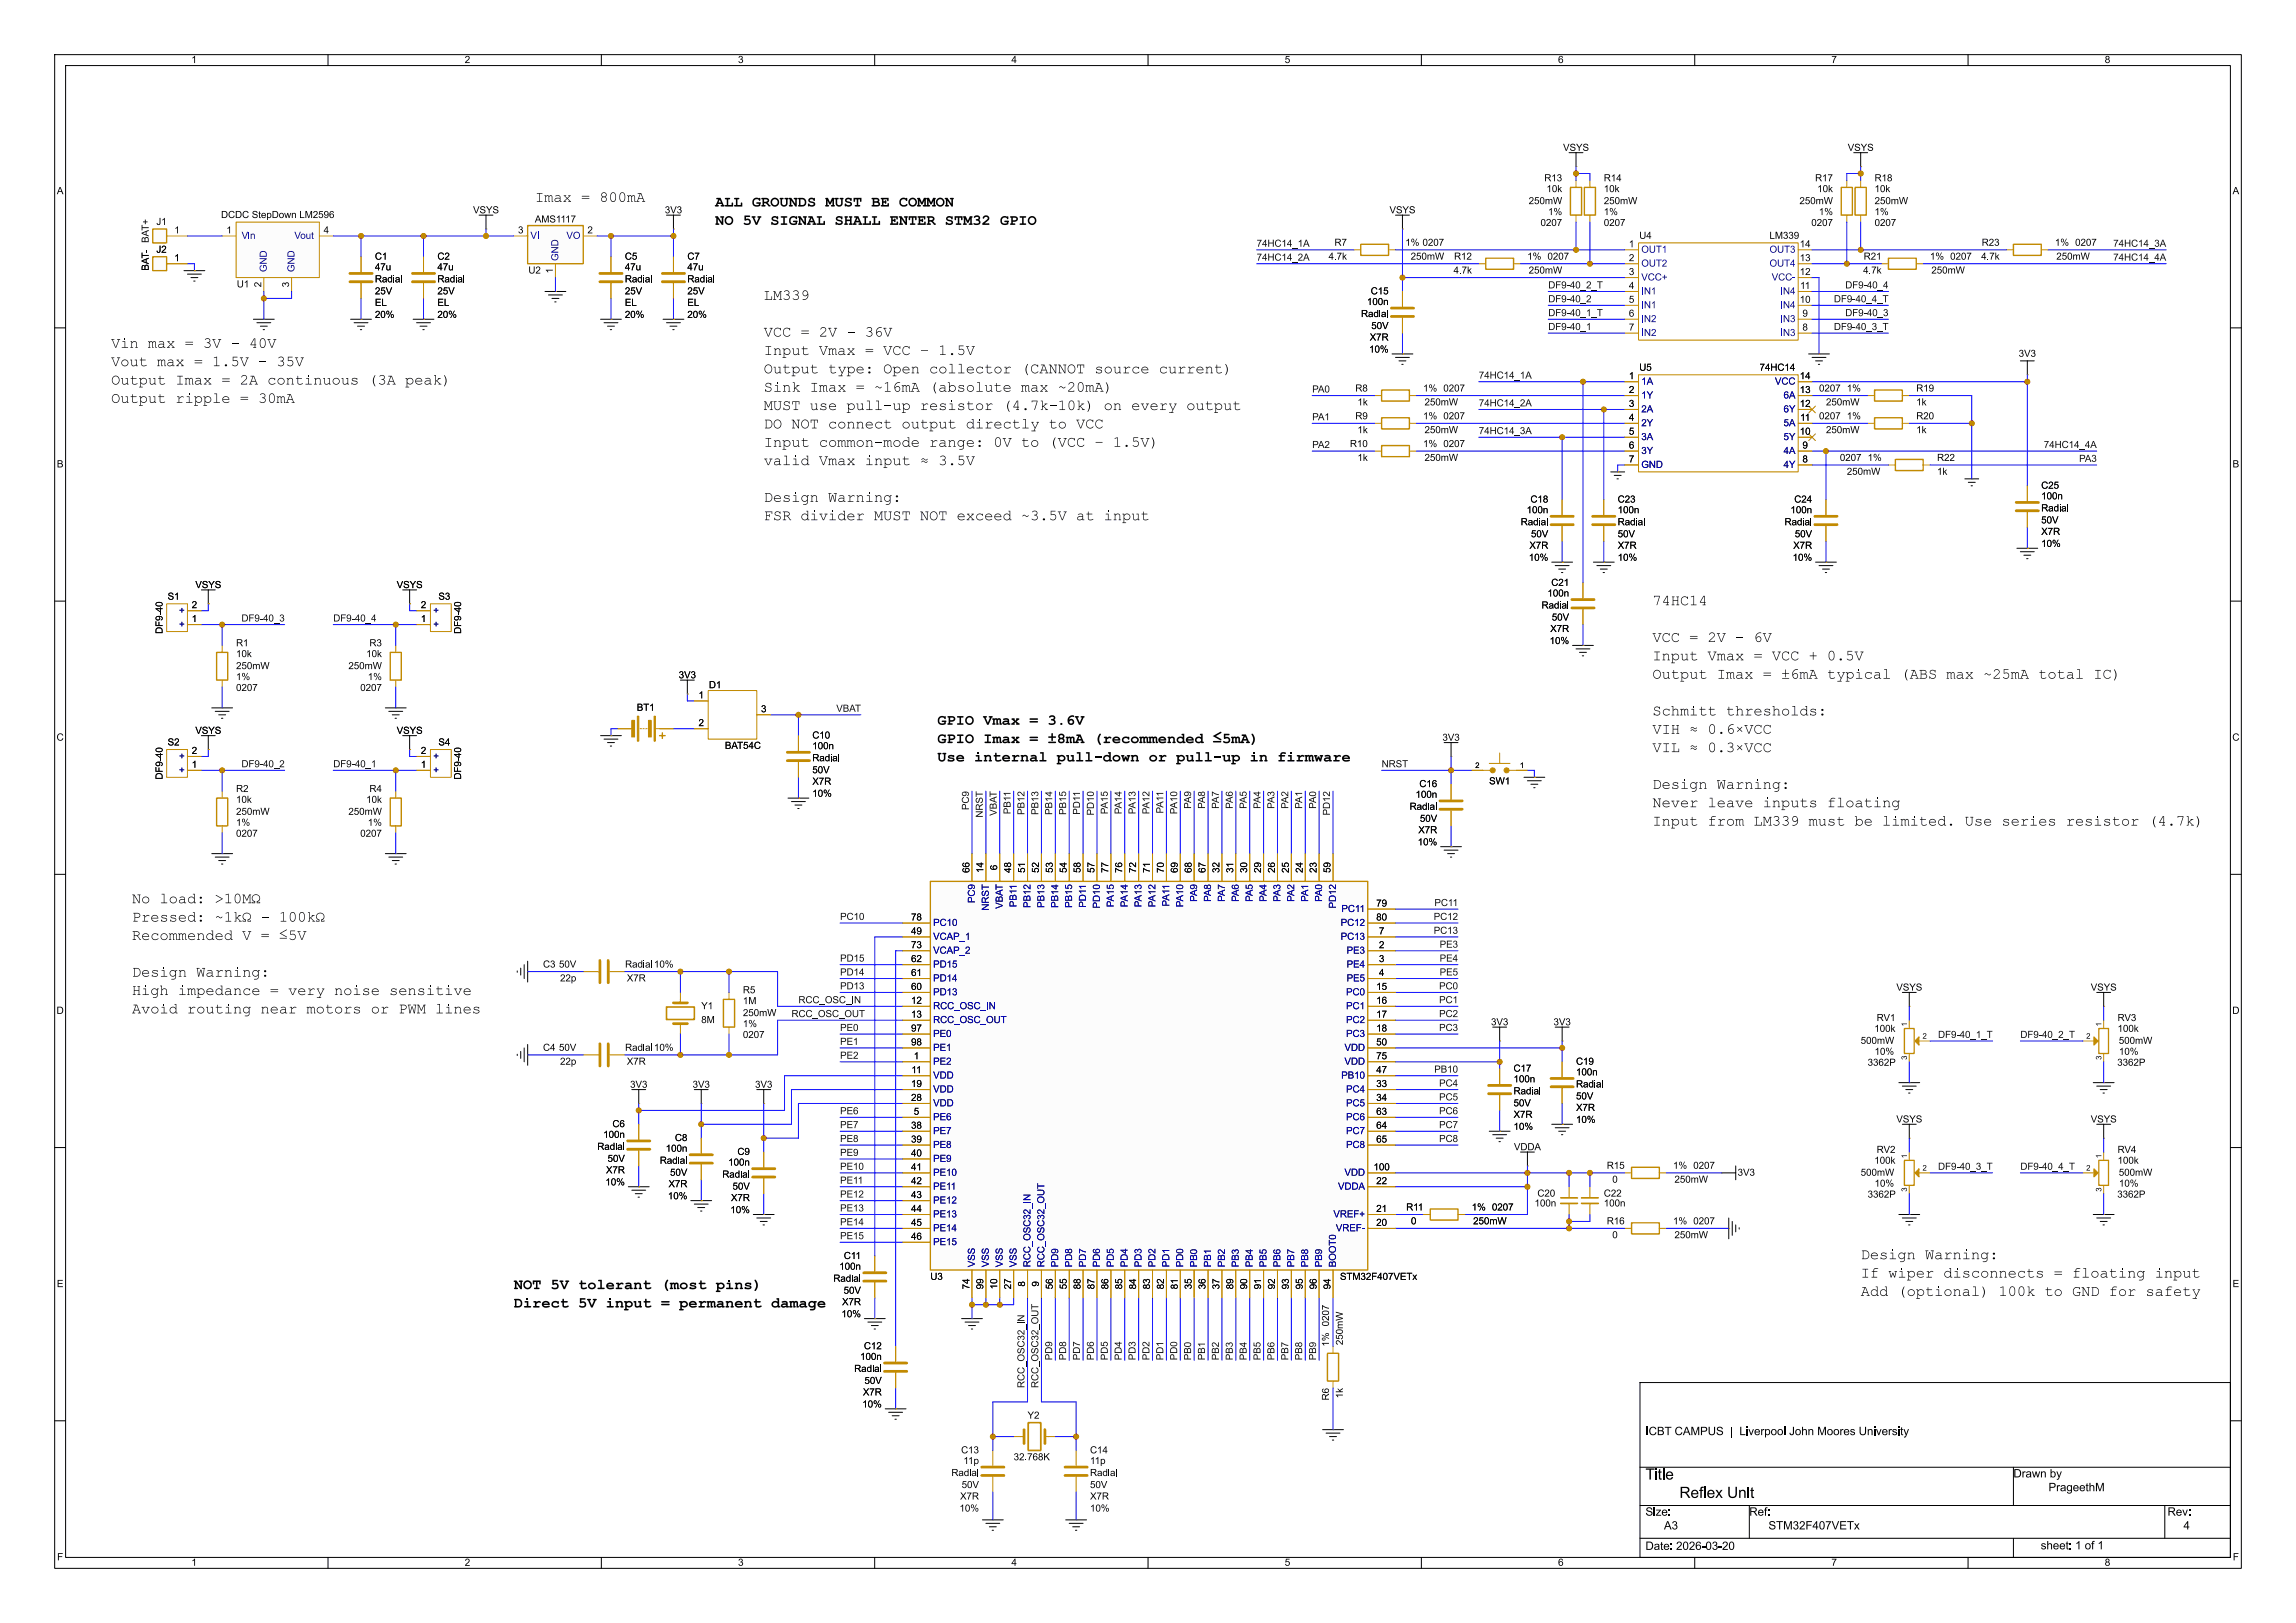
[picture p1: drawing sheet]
<svg xmlns="http://www.w3.org/2000/svg" width="420mm" height="297mm" viewBox="0 0 420 297" stroke-linecap="round" stroke-linejoin="round" font-family="sans-serif">
<defs><g id="words">
<g font-size="2.8">
<text x="97.9" y="37.7">Imax</text>
<text x="106.3" y="37.7">= 800mA</text>
<text x="130.8" y="38.6">ALL GROUNDSMUST BE COMMON</text>
<text x="130.8" y="41.9">NO 5V SIGNAL SHALL ENTER STM32 GPIO</text>
<text x="139.7" y="55.6">LM339</text>
<text x="20.3" y="64.4">Vin</text>
<text x="27" y="64.4">max = 3V -</text>
<text x="45.5" y="64.4">40V</text>
<text x="139.7" y="62.4">VCC = 2V -</text>
<text x="139.7" y="65.7">Input</text>
<text x="158.2" y="62.4">36V</text>
<text x="171.6" y="65.7">1.5V</text>
<text x="20.3" y="67.8">Vout</text>
<text x="20.3" y="71.1">Output</text>
<text x="28.7" y="67.8">max = 1.5V</text>
<text x="32.1" y="71.1">Imax</text>
<text x="40.5" y="71.1">= 2A continuous</text>
<text x="50.6" y="67.8">35V</text>
<text x="67.4" y="71.1">(3A</text>
<text x="74.1" y="71.1">peak)</text>
<text x="139.7" y="69.1">Output</text>
<text x="151.5" y="69.1">type:</text>
<text x="161.5" y="69.1">Open collector</text>
<text x="186.8" y="69.1">(CANNOT source</text>
<text x="212" y="69.1">current)</text>
<text x="20.3" y="74.5">Output</text>
<text x="32.1" y="74.5">ripple</text>
<text x="43.8" y="74.5">= 30mA</text>
<text x="139.7" y="72.4">Sink</text>
<text x="139.7" y="75.8">MUST use</text>
<text x="148.1" y="72.4">Imax</text>
<text x="154.8" y="75.8">pull-up</text>
<text x="156.5" y="72.4">= ~16mA (absolute</text>
<text x="168.3" y="75.8">resistor</text>
<text x="183.4" y="75.8">(4.7k-10k)</text>
<text x="186.8" y="72.4">max ~20mA)</text>
<text x="201.9" y="75.8">on every</text>
<text x="217" y="75.8">output</text>
<text x="139.7" y="79.2">DO NOT connect</text>
<text x="139.7" y="82.5">Input</text>
<text x="149.8" y="82.5">common-mode range:</text>
<text x="164.9" y="79.2">output</text>
<text x="176.7" y="79.2">directly</text>
<text x="181.7" y="82.5">0V to</text>
<text x="191.8" y="79.2">to</text>
<text x="196.8" y="79.2">VCC</text>
<text x="203.6" y="82.5">1.5V)</text>
<text x="139.7" y="85.9">valid</text>
<text x="149.8" y="85.9">Vmax input</text>
<text x="171.6" y="85.9">3.5V</text>
<text x="139.7" y="92.6">Design</text>
<text x="139.7" y="96">FSR divider</text>
<text x="151.5" y="92.6">Warning:</text>
<text x="159.9" y="96">MUST NOT exceed</text>
<text x="186.8" y="96">~3.5V</text>
<text x="196.8" y="96">at</text>
<text x="201.9" y="96">input</text>
<text x="302.3" y="111.5">74HC14</text>
<text x="302.3" y="118.2">VCC = 2V -</text>
<text x="320.7" y="118.2">6V</text>
<text x="302.3" y="121.6">Input</text>
<text x="302.3" y="125">Output</text>
<text x="312.3" y="121.6">Vmax = VCC + 0.5V</text>
<text x="314" y="125">Imax</text>
<text x="334.2" y="125">typical</text>
<text x="347.6" y="125">(ABS max ~25mA total</text>
<text x="382.9" y="125">IC)</text>
<text x="302.3" y="131.7">Schmitt</text>
<text x="315.7" y="131.7">thresholds:</text>
<text x="171.4" y="133.4">GPIO Vmax = 3.6V</text>
<text x="171.4" y="136.8">GPIO Imax</text>
<text x="302.3" y="135">VIH</text>
<text x="309" y="135">þÿ&quot;H</text>
<text x="171.4" y="140.1">Use internal</text>
<text x="193.3" y="140.1">pull-down</text>
<text x="210.1" y="140.1">or</text>
<text x="215.1" y="140.1">pull-up</text>
<text x="228.6" y="140.1">in</text>
<text x="233.6" y="140.1">firmware</text>
<text x="302.3" y="138.4">VIL</text>
<text x="309" y="138.4">þÿ&quot;H</text>
<text x="302.3" y="145.1">Design</text>
<text x="302.3" y="148.5">Never</text>
<text x="312.3" y="148.5">leave</text>
<text x="314" y="145.1">Warning:</text>
<text x="322.4" y="148.5">inputs</text>
<text x="334.2" y="148.5">floating</text>
<text x="302.3" y="151.8">Input</text>
<text x="312.3" y="151.8">from</text>
<text x="320.7" y="151.8">LM339 must</text>
<text x="339.2" y="151.8">be limited.</text>
<text x="359.4" y="151.8">Use series</text>
<text x="377.9" y="151.8">resistor</text>
<text x="393" y="151.8">(4.7k)</text>
<text x="24.1" y="166">No load:</text>
<text x="24.1" y="169.4">Pressed:</text>
<text x="24.1" y="179.5">Design</text>
<text x="35.9" y="179.5">Warning:</text>
<text x="24.1" y="182.8">High</text>
<text x="32.5" y="182.8">impedance</text>
<text x="49.3" y="182.8">= very</text>
<text x="61.1" y="182.8">noise</text>
<text x="71.2" y="182.8">sensitive</text>
<text x="24.1" y="186.2">Avoid</text>
<text x="34.2" y="186.2">routing</text>
<text x="47.7" y="186.2">near</text>
<text x="56.1" y="186.2">motors</text>
<text x="67.8" y="186.2">or</text>
<text x="72.9" y="186.2">PWMlines</text>
<text x="340.4" y="231.2">Design</text>
<text x="352.1" y="231.2">Warning:</text>
<text x="94" y="236.7">NOT 5V tolerant</text>
<text x="120.9" y="236.7">(most</text>
<text x="130.9" y="236.7">pins)</text>
<text x="340.4" y="237.9">Add (optional)</text>
<text x="345.4" y="234.5">wiper</text>
<text x="355.5" y="234.5">disconnects</text>
<text x="365.6" y="237.9">100k</text>
<text x="374" y="237.9">to</text>
<text x="375.6" y="234.5">= floating</text>
<text x="379" y="237.9">GND for</text>
<text x="392.5" y="237.9">safety</text>
<text x="394.1" y="234.5">input</text>
<text x="94" y="240">Direct</text>
<text x="105.7" y="240">5V input</text>
<text x="120.9" y="240">= permanent</text>
<text x="141" y="240">damage</text>
</g>
<g font-size="2.1">
<text x="301" y="263.2">ICBT CAMPUS | Liverpool John Moores University</text>
<text x="329.5" y="279.2">STM32F407VETx</text>
<text x="301" y="284.2">Date: 2026-03-20</text>
<text x="373.3" y="284.1">sheet: 1 of 1</text>
</g>
<g font-size="1.8">
<text x="35" y="12">1</text>
<text x="85" y="12">2</text>
<text x="135" y="12">3</text>
<text x="185" y="12">4</text>
<text x="235" y="12">5</text>
<text x="285" y="12">6</text>
<text x="335" y="12">7</text>
<text x="385" y="12">8</text>
<text x="285.9" y="28.1">VSYS</text>
<text x="338" y="28.1">VSYS</text>
<text x="282.5" y="33.7">R13</text>
<text x="282.9" y="35.6">10k</text>
<text x="293.4" y="33.7">R14</text>
<text x="293.4" y="35.6">10k</text>
<text x="332" y="33.7">R17</text>
<text x="332.4" y="35.6">10k</text>
<text x="342.9" y="33.7">R18</text>
<text x="342.9" y="35.6">10k</text>
<text x="10.4" y="36">A</text>
<text x="28.6" y="41.6">J1</text>
<text x="40.4" y="40.4">DCDC StepDown LM2596</text>
<text x="86.5" y="39.5">VSYS</text>
<text x="97.8" y="41.2">AMS1117</text>
<text x="121.6" y="39.5">3V3</text>
<text x="254.2" y="39.5">VSYS</text>
<text x="279.6" y="37.8">250mW</text>
<text x="281.8" y="41.8">0207</text>
<text x="283.2" y="39.8">1%</text>
<text x="293.4" y="37.8">250mW</text>
<text x="293.4" y="41.8">0207</text>
<text x="293.4" y="39.8">1%</text>
<text x="329.2" y="37.8">250mW</text>
<text x="331.3" y="41.8">0207</text>
<text x="332.7" y="39.8">1%</text>
<text x="342.9" y="37.8">250mW</text>
<text x="342.9" y="41.8">0207</text>
<text x="342.9" y="39.8">1%</text>
<text x="408.4" y="36">A</text>
<text x="28.6" y="46.7">J2</text>
<text x="31.9" y="42.9">1</text>
<text x="41.4" y="42.9">1</text>
<text x="59.2" y="42.9">4</text>
<text x="68.6" y="48">C1</text>
<text x="80" y="48">C2</text>
<text x="94.8" y="42.9">3</text>
<text x="107.5" y="42.9">2</text>
<text x="114.3" y="48">C5</text>
<text x="125.7" y="48">C7</text>
<text x="243" y="48">4.7k</text>
<text x="244.1" y="45.5">R7</text>
<text x="257.1" y="45.5">1% 0207</text>
<text x="258" y="48">250mW</text>
<text x="266" y="48">R12</text>
<text x="279.4" y="48">1% 0207</text>
<text x="298" y="45.5">1</text>
<text x="299.9" y="44.2">U4</text>
<text x="323.7" y="44.2">LM339</text>
<text x="329.2" y="45.5">14</text>
<text x="340.9" y="48">R21</text>
<text x="353" y="48">1% 0207</text>
<text x="362.4" y="48">4.7k</text>
<text x="362.5" y="45.5">R23</text>
<text x="375.9" y="45.5">1% 0207</text>
<text x="376.1" y="48">250mW</text>
<text x="27.7" y="49.5" transform="rotate(-90 27.7 49.5)">BAT-</text>
<text x="31.9" y="48">1</text>
<text x="43.3" y="53.1">U1</text>
<text x="48" y="52.6" transform="rotate(-90 48 52.6)">2</text>
<text x="53.1" y="52.6" transform="rotate(-90 53.1 52.6)">3</text>
<text x="68.6" y="52.1">Radial</text>
<text x="68.6" y="49.9">47u</text>
<text x="80" y="52.1">Radial</text>
<text x="80" y="49.9">47u</text>
<text x="96.7" y="50.5">U2</text>
<text x="101.3" y="50" transform="rotate(-90 101.3 50)">1</text>
<text x="114.3" y="52.1">Radial</text>
<text x="114.3" y="49.9">47u</text>
<text x="125.7" y="52.1">Radial</text>
<text x="125.7" y="49.9">47u</text>
<text x="265.9" y="50.5">4.7k</text>
<text x="279.6" y="50.5">250mW</text>
<text x="298" y="48">2</text>
<text x="298" y="50.5">3</text>
<text x="298" y="53.1">4</text>
<text x="329.2" y="50.5">12</text>
<text x="329.2" y="48">13</text>
<text x="329.3" y="53.1">11</text>
<text x="340.8" y="50.5">4.7k</text>
<text x="353.3" y="50.5">250mW</text>
<text x="68.6" y="54.3">25V</text>
<text x="68.6" y="56.4">EL</text>
<text x="68.6" y="58.6">20%</text>
<text x="80" y="54.3">25V</text>
<text x="80" y="56.4">EL</text>
<text x="80" y="58.6">20%</text>
<text x="114.3" y="54.3">25V</text>
<text x="114.3" y="56.4">EL</text>
<text x="114.3" y="58.6">20%</text>
<text x="125.7" y="54.3">25V</text>
<text x="125.7" y="56.4">EL</text>
<text x="125.7" y="58.6">20%</text>
<text x="249" y="58.5">Radial</text>
<text x="250" y="56.3">100n</text>
<text x="250.7" y="54.3">C15</text>
<text x="298" y="55.6">5</text>
<text x="298" y="58.2">6</text>
<text x="329.2" y="55.6">10</text>
<text x="329.7" y="58.2">9</text>
<text x="250.4" y="65">10%</text>
<text x="250.5" y="62.8">X7R</text>
<text x="250.8" y="60.7">50V</text>
<text x="298" y="60.7">7</text>
<text x="329.7" y="60.7">8</text>
<text x="369.3" y="65.8">3V3</text>
<text x="298" y="69.6">1</text>
<text x="299.9" y="68.3">U5</text>
<text x="321.9" y="68.3">74HC14</text>
<text x="329.2" y="69.6">14</text>
<text x="247.9" y="72.1">R8</text>
<text x="247.9" y="77.2">R9</text>
<text x="248.3" y="74.7">1k</text>
<text x="260.3" y="72.1">1% 0207</text>
<text x="260.3" y="77.2">1% 0207</text>
<text x="260.6" y="74.7">250mW</text>
<text x="298" y="72.1">2</text>
<text x="298" y="74.7">3</text>
<text x="298" y="77.2">4</text>
<text x="329.2" y="74.7">12</text>
<text x="329.2" y="72.1">13</text>
<text x="329.3" y="77.2">11</text>
<text x="332.7" y="77.2">0207</text>
<text x="332.7" y="72.1">0207</text>
<text x="334" y="74.7">250mW</text>
<text x="337.8" y="77.2">1%</text>
<text x="337.8" y="72.1">1%</text>
<text x="350.5" y="77.2">R20</text>
<text x="350.5" y="72.1">R19</text>
<text x="350.5" y="74.7">1k</text>
<text x="246.9" y="82.3">R10</text>
<text x="248.3" y="79.7">1k</text>
<text x="260.3" y="82.3">1% 0207</text>
<text x="260.6" y="79.7">250mW</text>
<text x="298" y="79.8">5</text>
<text x="298" y="82.3">6</text>
<text x="329.2" y="79.8">10</text>
<text x="329.7" y="82.3">9</text>
<text x="334" y="79.7">250mW</text>
<text x="350.5" y="79.7">1k</text>
<text x="10.4" y="86">B</text>
<text x="248.3" y="84.8">1k</text>
<text x="260.6" y="84.8">250mW</text>
<text x="298" y="84.8">7</text>
<text x="329.7" y="84.8">8</text>
<text x="336.5" y="84.8">0207</text>
<text x="337.8" y="87.4">250mW</text>
<text x="341.6" y="84.8">1%</text>
<text x="354.3" y="84.8">R22</text>
<text x="354.3" y="87.4">1k</text>
<text x="373.4" y="89.9">C25</text>
<text x="408.4" y="86">B</text>
<text x="279.3" y="94.4">100n</text>
<text x="279.9" y="92.4">C18</text>
<text x="295.9" y="92.4">C23</text>
<text x="295.9" y="94.4">100n</text>
<text x="327.5" y="94.4">100n</text>
<text x="328.2" y="92.4">C24</text>
<text x="373.4" y="91.9">100n</text>
<text x="373.4" y="94.1">Radial</text>
<text x="278.2" y="96.6">Radial</text>
<text x="279.8" y="100.9">X7R</text>
<text x="280" y="98.8">50V</text>
<text x="295.9" y="96.6">Radial</text>
<text x="295.9" y="100.9">X7R</text>
<text x="295.9" y="98.8">50V</text>
<text x="326.4" y="96.6">Radial</text>
<text x="328" y="100.9">X7R</text>
<text x="328.3" y="98.8">50V</text>
<text x="373.4" y="98.4">X7R</text>
<text x="373.4" y="96.3">50V</text>
<text x="373.4" y="100.6">10%</text>
<text x="279.7" y="103.1">10%</text>
<text x="283.8" y="107.7">C21</text>
<text x="295.9" y="103.1">10%</text>
<text x="327.9" y="103.1">10%</text>
<text x="30.7" y="110.2">S1</text>
<text x="35.1" y="111.5">2</text>
<text x="35.7" y="108.1">VSYS</text>
<text x="72.6" y="108.1">VSYS</text>
<text x="77" y="111.5">2</text>
<text x="80.2" y="110.2">S3</text>
<text x="282" y="111.8">Radial</text>
<text x="283.1" y="109.6">100n</text>
<text x="30.2" y="116" transform="rotate(-90 30.2 116)">DF9-40</text>
<text x="35.1" y="114">1</text>
<text x="43.2" y="118.7">R1</text>
<text x="67.6" y="118.7">R3</text>
<text x="77" y="114">1</text>
<text x="84.8" y="116" transform="rotate(-90 84.8 116)">DF9-40</text>
<text x="283.5" y="118.3">10%</text>
<text x="283.6" y="116.1">X7R</text>
<text x="283.9" y="114">50V</text>
<text x="43.2" y="120.7">10k</text>
<text x="43.2" y="122.9">250mW</text>
<text x="43.2" y="124.9">1%</text>
<text x="63.7" y="122.9">250mW</text>
<text x="67" y="120.7">10k</text>
<text x="67.3" y="124.9">1%</text>
<text x="124.1" y="124.6">3V3</text>
<text x="43.2" y="126.9">0207</text>
<text x="65.9" y="126.9">0207</text>
<text x="116.5" y="130.5">BT1</text>
<text x="127.8" y="128">1</text>
<text x="129.7" y="126.4">D1</text>
<text x="139.2" y="130.6">3</text>
<text x="10.3" y="136">C</text>
<text x="30.7" y="136.9">S2</text>
<text x="35.7" y="134.8">VSYS</text>
<text x="72.6" y="134.8">VSYS</text>
<text x="80.2" y="136.9">S4</text>
<text x="127.8" y="133.1">2</text>
<text x="132.6" y="137.5">BAT54C</text>
<text x="148.6" y="135.6">C10</text>
<text x="148.6" y="137.6">100n</text>
<text x="263.8" y="136">3V3</text>
<text x="408.3" y="136">C</text>
<text x="30.2" y="142.7" transform="rotate(-90 30.2 142.7)">DF9-40</text>
<text x="35.1" y="140.7">1</text>
<text x="35.1" y="138.2">2</text>
<text x="77" y="140.7">1</text>
<text x="77" y="138.2">2</text>
<text x="84.8" y="142.7" transform="rotate(-90 84.8 142.7)">DF9-40</text>
<text x="148.6" y="139.8">Radial</text>
<text x="148.6" y="142">50V</text>
<text x="43.2" y="147.4">10k</text>
<text x="43.2" y="149.6">250mW</text>
<text x="43.2" y="145.4">R2</text>
<text x="63.7" y="149.6">250mW</text>
<text x="67" y="147.4">10k</text>
<text x="67.6" y="145.4">R4</text>
<text x="148.6" y="144.1">X7R</text>
<text x="148.6" y="146.3">10%</text>
<text x="257.9" y="148.7">Radial</text>
<text x="258.9" y="146.5">100n</text>
<text x="259.6" y="144.5">C16</text>
<text x="272.4" y="144">SW1</text>
<text x="43.2" y="153.6">0207</text>
<text x="43.2" y="151.6">1%</text>
<text x="65.9" y="153.6">0207</text>
<text x="67.3" y="151.6">1%</text>
<text x="259.3" y="155.2">10%</text>
<text x="259.4" y="153">X7R</text>
<text x="259.7" y="150.9">50V</text>
<text x="177.5" y="159.7" transform="rotate(-90 177.5 159.7)">66</text>
<text x="180.1" y="159.7" transform="rotate(-90 180.1 159.7)">14</text>
<text x="182.6" y="159.2" transform="rotate(-90 182.6 159.2)">6</text>
<text x="185.2" y="159.7" transform="rotate(-90 185.2 159.7)">48</text>
<text x="187.7" y="159.7" transform="rotate(-90 187.7 159.7)">51</text>
<text x="190.2" y="159.7" transform="rotate(-90 190.2 159.7)">52</text>
<text x="192.8" y="159.7" transform="rotate(-90 192.8 159.7)">53</text>
<text x="195.3" y="159.7" transform="rotate(-90 195.3 159.7)">54</text>
<text x="197.9" y="159.7" transform="rotate(-90 197.9 159.7)">58</text>
<text x="200.4" y="159.7" transform="rotate(-90 200.4 159.7)">57</text>
<text x="202.9" y="159.7" transform="rotate(-90 202.9 159.7)">77</text>
<text x="205.5" y="159.7" transform="rotate(-90 205.5 159.7)">76</text>
<text x="208" y="159.7" transform="rotate(-90 208 159.7)">72</text>
<text x="210.6" y="159.7" transform="rotate(-90 210.6 159.7)">71</text>
<text x="213.1" y="159.7" transform="rotate(-90 213.1 159.7)">70</text>
<text x="215.6" y="159.7" transform="rotate(-90 215.6 159.7)">69</text>
<text x="218.2" y="159.7" transform="rotate(-90 218.2 159.7)">68</text>
<text x="220.7" y="159.7" transform="rotate(-90 220.7 159.7)">67</text>
<text x="223.3" y="159.7" transform="rotate(-90 223.3 159.7)">32</text>
<text x="225.8" y="159.7" transform="rotate(-90 225.8 159.7)">31</text>
<text x="228.3" y="159.7" transform="rotate(-90 228.3 159.7)">30</text>
<text x="230.9" y="159.7" transform="rotate(-90 230.9 159.7)">29</text>
<text x="233.4" y="159.7" transform="rotate(-90 233.4 159.7)">26</text>
<text x="236" y="159.7" transform="rotate(-90 236 159.7)">25</text>
<text x="238.5" y="159.7" transform="rotate(-90 238.5 159.7)">24</text>
<text x="241" y="159.7" transform="rotate(-90 241 159.7)">23</text>
<text x="243.6" y="159.7" transform="rotate(-90 243.6 159.7)">59</text>
<text x="251.7" y="166.1">79</text>
<text x="166.7" y="171.2">49</text>
<text x="166.7" y="173.7">73</text>
<text x="166.7" y="168.7">78</text>
<text x="251.7" y="168.7">80</text>
<text x="252.2" y="173.7">2</text>
<text x="252.2" y="171.2">7</text>
<text x="99.3" y="177.5">C3</text>
<text x="102.2" y="177.5">50V</text>
<text x="114.3" y="177.5">Radial10%</text>
<text x="166.7" y="178.8">61</text>
<text x="166.7" y="176.3">62</text>
<text x="252.2" y="176.3">3</text>
<text x="252.2" y="178.8">4</text>
<text x="102.4" y="180.1">22p</text>
<text x="114.7" y="180.1">X7R</text>
<text x="128.3" y="185.2">Y1</text>
<text x="135.9" y="182.2">R5</text>
<text x="135.9" y="184.2">1M</text>
<text x="166.7" y="183.9">12</text>
<text x="166.7" y="181.4">60</text>
<text x="251.7" y="181.4">15</text>
<text x="251.7" y="183.9">16</text>
<text x="346.9" y="181.8">VSYS</text>
<text x="382.4" y="181.8">VSYS</text>
<text x="10.3" y="186">D</text>
<text x="128.3" y="187.7">8M</text>
<text x="135.9" y="186.4">250mW</text>
<text x="135.9" y="190.4">0207</text>
<text x="135.9" y="188.4">1%</text>
<text x="166.7" y="186.4">13</text>
<text x="166.7" y="189">97</text>
<text x="166.7" y="191.5">98</text>
<text x="251.7" y="186.4">17</text>
<text x="251.7" y="189">18</text>
<text x="251.7" y="191.5">50</text>
<text x="272.7" y="188.1">3V3</text>
<text x="284.2" y="188.1">3V3</text>
<text x="340.4" y="191.5">500mW</text>
<text x="342.9" y="189.3">100k</text>
<text x="343.3" y="187.3">RV1</text>
<text x="387.3" y="187.3">RV3</text>
<text x="387.3" y="189.3">100k</text>
<text x="387.6" y="191.5">500mW</text>
<text x="408.3" y="186">D</text>
<text x="99.3" y="192.8">C4</text>
<text x="102.2" y="192.8">50V</text>
<text x="102.4" y="195.3">22p</text>
<text x="114.3" y="192.8">Radial10%</text>
<text x="114.7" y="195.3">X7R</text>
<text x="166.7" y="196.6">11</text>
<text x="167.1" y="194.1">1</text>
<text x="251.7" y="196.6">47</text>
<text x="251.7" y="194.1">75</text>
<text x="276.9" y="196.6">C17</text>
<text x="288.3" y="195.3">C19</text>
<text x="288.3" y="197.3">100n</text>
<text x="341.6" y="195.5">3362P</text>
<text x="342.9" y="193.5">10%</text>
<text x="387.3" y="195.5">3362P</text>
<text x="387.6" y="193.5">10%</text>
<text x="115.3" y="199.5">3V3</text>
<text x="126.7" y="199.5">3V3</text>
<text x="138.1" y="199.5">3V3</text>
<text x="166.7" y="199.1">19</text>
<text x="166.7" y="201.7">28</text>
<text x="251.7" y="199.1">33</text>
<text x="251.7" y="201.7">34</text>
<text x="276.9" y="198.5">100n</text>
<text x="276.9" y="200.7">Radial</text>
<text x="276.9" y="202.9">50V</text>
<text x="288.3" y="199.5">Radial</text>
<text x="288.3" y="203.8">X7R</text>
<text x="288.3" y="201.7">50V</text>
<text x="110.3" y="208.7">100n</text>
<text x="112" y="206.7">C6</text>
<text x="123.5" y="209.3">C8</text>
<text x="166.7" y="206.8">38</text>
<text x="166.7" y="209.3">39</text>
<text x="167.1" y="204.2">5</text>
<text x="251.7" y="204.2">63</text>
<text x="251.7" y="206.8">64</text>
<text x="251.7" y="209.3">65</text>
<text x="276.9" y="205">X7R</text>
<text x="276.9" y="207.2">10%</text>
<text x="288.3" y="206">10%</text>
<text x="346.9" y="205.9">VSYS</text>
<text x="382.4" y="205.9">VSYS</text>
<text x="109.3" y="210.9">Radial</text>
<text x="110.8" y="215.2">X7R</text>
<text x="111.1" y="213.1">50V</text>
<text x="120.7" y="213.4">Radial</text>
<text x="121.8" y="211.2">100n</text>
<text x="122.6" y="215.6">50V</text>
<text x="132.1" y="216">Radial</text>
<text x="133.2" y="213.8">100n</text>
<text x="134.9" y="211.8">C9</text>
<text x="166.7" y="211.8">40</text>
<text x="166.7" y="214.4">41</text>
<text x="251.2" y="214.4">100</text>
<text x="276.9" y="211">VDDA</text>
<text x="293.9" y="214.4">R15</text>
<text x="306" y="214.4">1% 0207</text>
<text x="317.8" y="215.6">3V3</text>
<text x="340.4" y="215.6">500mW</text>
<text x="342.9" y="213.4">100k</text>
<text x="343.3" y="211.5">RV2</text>
<text x="387.3" y="211.5">RV4</text>
<text x="387.3" y="213.4">100k</text>
<text x="387.6" y="215.6">500mW</text>
<text x="110.7" y="217.4">10%</text>
<text x="122.2" y="219.9">10%</text>
<text x="122.3" y="217.7">X7R</text>
<text x="133.7" y="220.3">X7R</text>
<text x="134" y="218.2">50V</text>
<text x="166.7" y="216.9">42</text>
<text x="166.7" y="219.5">43</text>
<text x="166.7" y="222">44</text>
<text x="251.7" y="222">21</text>
<text x="251.7" y="216.9">22</text>
<text x="257.2" y="222">R11</text>
<text x="269.2" y="222">1% 0207</text>
<text x="280.7" y="221.3">100n</text>
<text x="281.2" y="219.4">C20</text>
<text x="293.4" y="219.4">C22</text>
<text x="293.4" y="221.3">100n</text>
<text x="294.9" y="216.9">0</text>
<text x="306.3" y="216.9">250mW</text>
<text x="341.6" y="219.6">3362P</text>
<text x="342.9" y="217.6">10%</text>
<text x="387.3" y="219.6">3362P</text>
<text x="387.6" y="217.6">10%</text>
<text x="133.6" y="222.5">10%</text>
<text x="166.7" y="224.5">45</text>
<text x="166.7" y="227.1">46</text>
<text x="251.7" y="224.5">20</text>
<text x="258.1" y="224.5">0</text>
<text x="269.5" y="224.5">250mW</text>
<text x="293.9" y="224.5">R16</text>
<text x="294.9" y="227.1">0</text>
<text x="306" y="224.5">1% 0207</text>
<text x="306.3" y="227.1">250mW</text>
<text x="153.5" y="232.8">100n</text>
<text x="154.4" y="230.9">C11</text>
<text x="10.4" y="236">E</text>
<text x="152.4" y="235">Radial</text>
<text x="154" y="239.3">X7R</text>
<text x="154.3" y="237.2">50V</text>
<text x="170.2" y="234.7">U3</text>
<text x="177.5" y="235.9" transform="rotate(-90 177.5 235.9)">74</text>
<text x="180.1" y="235.9" transform="rotate(-90 180.1 235.9)">99</text>
<text x="182.6" y="235.9" transform="rotate(-90 182.6 235.9)">10</text>
<text x="185.2" y="235.9" transform="rotate(-90 185.2 235.9)">27</text>
<text x="187.7" y="235.4" transform="rotate(-90 187.7 235.4)">8</text>
<text x="190.2" y="235.4" transform="rotate(-90 190.2 235.4)">9</text>
<text x="192.8" y="235.9" transform="rotate(-90 192.8 235.9)">56</text>
<text x="195.3" y="235.9" transform="rotate(-90 195.3 235.9)">55</text>
<text x="197.9" y="235.9" transform="rotate(-90 197.9 235.9)">88</text>
<text x="200.4" y="235.9" transform="rotate(-90 200.4 235.9)">87</text>
<text x="202.9" y="235.9" transform="rotate(-90 202.9 235.9)">86</text>
<text x="205.5" y="235.9" transform="rotate(-90 205.5 235.9)">85</text>
<text x="208" y="235.9" transform="rotate(-90 208 235.9)">84</text>
<text x="210.6" y="235.9" transform="rotate(-90 210.6 235.9)">83</text>
<text x="213.1" y="235.9" transform="rotate(-90 213.1 235.9)">82</text>
<text x="215.6" y="235.9" transform="rotate(-90 215.6 235.9)">81</text>
<text x="218.2" y="235.9" transform="rotate(-90 218.2 235.9)">35</text>
<text x="220.7" y="235.9" transform="rotate(-90 220.7 235.9)">36</text>
<text x="223.3" y="235.9" transform="rotate(-90 223.3 235.9)">37</text>
<text x="225.8" y="235.9" transform="rotate(-90 225.8 235.9)">89</text>
<text x="228.3" y="235.9" transform="rotate(-90 228.3 235.9)">90</text>
<text x="230.9" y="235.9" transform="rotate(-90 230.9 235.9)">91</text>
<text x="233.4" y="235.9" transform="rotate(-90 233.4 235.9)">92</text>
<text x="236" y="235.9" transform="rotate(-90 236 235.9)">93</text>
<text x="238.5" y="235.9" transform="rotate(-90 238.5 235.9)">95</text>
<text x="241" y="235.9" transform="rotate(-90 241 235.9)">96</text>
<text x="243.6" y="235.9" transform="rotate(-90 243.6 235.9)">94</text>
<text x="245.1" y="234.7">STM32F407VETx</text>
<text x="408.4" y="236">E</text>
<text x="153.9" y="241.5">10%</text>
<text x="156.3" y="251.5">Radial</text>
<text x="157.3" y="249.3">100n</text>
<text x="158" y="247.4">C12</text>
<text x="243.6" y="246.4" transform="rotate(-90 243.6 246.4)">1% 0207</text>
<text x="246.1" y="246.2" transform="rotate(-90 246.1 246.2)">250mW</text>
<text x="157.8" y="255.8">X7R</text>
<text x="158.1" y="253.7">50V</text>
<text x="243.6" y="256.3" transform="rotate(-90 243.6 256.3)">R6</text>
<text x="246.1" y="255.9" transform="rotate(-90 246.1 255.9)">1k</text>
<text x="157.7" y="258">10%</text>
<text x="188" y="260.1">Y2</text>
<text x="175.8" y="266.4">C13</text>
<text x="176.2" y="268.4">11p</text>
<text x="185.4" y="267.7">32.768K</text>
<text x="199.4" y="266.4">C14</text>
<text x="199.4" y="268.4">11p</text>
<text x="174" y="270.6">Radial</text>
<text x="175.6" y="274.9">X7R</text>
<text x="175.9" y="272.8">50V</text>
<text x="199.4" y="270.6">Radial</text>
<text x="199.4" y="274.9">X7R</text>
<text x="199.4" y="272.8">50V</text>
<text x="175.5" y="277.1">10%</text>
<text x="199.4" y="277.1">10%</text>
<text x="10.4" y="286">F</text>
<text x="35" y="287">1</text>
<text x="85" y="287">2</text>
<text x="135" y="287">3</text>
<text x="185" y="287">4</text>
<text x="235" y="287">5</text>
<text x="285" y="287">6</text>
<text x="335" y="287">7</text>
<text x="385" y="287">8</text>
<text x="408.4" y="286">F</text>
</g>
<g font-size="1.8" fill="#000084">
<text x="44.2" y="44.2">Vin</text>
<text x="53.8" y="44.2">Vout</text>
<text x="97" y="44.2">VI</text>
<text x="102.6" y="47.8" transform="rotate(-90 102.6 47.8)">GND</text>
<text x="103.6" y="44.2">VO</text>
<text x="300.2" y="46.7">OUT1</text>
<text x="323.7" y="46.7">OUT3</text>
<text x="49.3" y="49.8" transform="rotate(-90 49.3 49.8)">GND</text>
<text x="54.3" y="49.8" transform="rotate(-90 54.3 49.8)">GND</text>
<text x="300.2" y="49.3">OUT2</text>
<text x="300.2" y="51.8">VCC+</text>
<text x="323.7" y="49.3">OUT4</text>
<text x="324.1" y="51.8">VCC-</text>
<text x="300.2" y="54.3">IN1</text>
<text x="300.2" y="56.9">IN1</text>
<text x="300.2" y="59.4">IN2</text>
<text x="325.7" y="56.9">IN4</text>
<text x="325.7" y="54.3">IN4</text>
<text x="325.7" y="59.4">IN3</text>
<text x="300.2" y="62">IN2</text>
<text x="325.7" y="62">IN3</text>
<text x="300.2" y="70.9">1A</text>
<text x="324.7" y="70.9">VCC</text>
<text x="300.2" y="73.4">1Y</text>
<text x="300.2" y="75.9">2A</text>
<text x="326.2" y="75.9">6Y</text>
<text x="326.2" y="73.4">6A</text>
<text x="300.2" y="78.5">2Y</text>
<text x="300.2" y="81">3A</text>
<text x="300.2" y="83.6">3Y</text>
<text x="326.2" y="81">5Y</text>
<text x="326.2" y="78.5">5A</text>
<text x="326.2" y="83.6">4A</text>
<text x="300.2" y="86.1">GND</text>
<text x="326.2" y="86.1">4Y</text>
<text x="32.7" y="112.8">+</text>
<text x="79.2" y="112.8">+</text>
<text x="32.7" y="115.3">+</text>
<text x="79.2" y="115.3">+</text>
<text x="32.7" y="142">+</text>
<text x="32.7" y="139.4">+</text>
<text x="79.2" y="142">+</text>
<text x="79.2" y="139.4">+</text>
<text x="178.8" y="165.3" transform="rotate(-90 178.8 165.3)">PC9</text>
<text x="181.3" y="166.6" transform="rotate(-90 181.3 166.6)">NRST</text>
<text x="183.9" y="166.3" transform="rotate(-90 183.9 166.3)">VBAT</text>
<text x="186.4" y="166" transform="rotate(-90 186.4 166)">PB11</text>
<text x="189" y="166.1" transform="rotate(-90 189 166.1)">PB12</text>
<text x="191.5" y="166.1" transform="rotate(-90 191.5 166.1)">PB13</text>
<text x="194" y="166.1" transform="rotate(-90 194 166.1)">PB14</text>
<text x="196.6" y="166.1" transform="rotate(-90 196.6 166.1)">PB15</text>
<text x="199.1" y="166.1" transform="rotate(-90 199.1 166.1)">PD11</text>
<text x="201.7" y="166.2" transform="rotate(-90 201.7 166.2)">PD10</text>
<text x="204.2" y="166" transform="rotate(-90 204.2 166)">PA15</text>
<text x="206.7" y="166" transform="rotate(-90 206.7 166)">PA14</text>
<text x="209.3" y="166" transform="rotate(-90 209.3 166)">PA13</text>
<text x="211.8" y="166" transform="rotate(-90 211.8 166)">PA12</text>
<text x="214.4" y="165.9" transform="rotate(-90 214.4 165.9)">PA11</text>
<text x="216.9" y="166" transform="rotate(-90 216.9 166)">PA10</text>
<text x="219.4" y="165" transform="rotate(-90 219.4 165)">PA9</text>
<text x="222" y="165" transform="rotate(-90 222 165)">PA8</text>
<text x="224.5" y="165" transform="rotate(-90 224.5 165)">PA7</text>
<text x="227.1" y="165" transform="rotate(-90 227.1 165)">PA6</text>
<text x="229.6" y="165" transform="rotate(-90 229.6 165)">PA5</text>
<text x="232.1" y="165" transform="rotate(-90 232.1 165)">PA4</text>
<text x="234.7" y="165" transform="rotate(-90 234.7 165)">PA3</text>
<text x="237.2" y="165" transform="rotate(-90 237.2 165)">PA2</text>
<text x="239.8" y="165" transform="rotate(-90 239.8 165)">PA1</text>
<text x="242.3" y="165" transform="rotate(-90 242.3 165)">PA0</text>
<text x="244.8" y="166.2" transform="rotate(-90 244.8 166.2)">PD12</text>
<text x="245.4" y="167.4">PC11</text>
<text x="170.7" y="172.5">VCAP_1</text>
<text x="170.7" y="169.9">PC10</text>
<text x="245.2" y="172.5">PC13</text>
<text x="245.2" y="169.9">PC12</text>
<text x="170.7" y="177.5">PD15</text>
<text x="170.7" y="175">VCAP_2</text>
<text x="246.3" y="175">PE3</text>
<text x="246.3" y="177.5">PE4</text>
<text x="170.7" y="185.2">RCC_OSC_IN</text>
<text x="170.7" y="182.6">PD13</text>
<text x="170.7" y="180.1">PD14</text>
<text x="246.2" y="182.6">PC0</text>
<text x="246.2" y="185.2">PC1</text>
<text x="246.3" y="180.1">PE5</text>
<text x="170.7" y="187.7">RCC_OSC_OUT</text>
<text x="170.7" y="190.2">PE0</text>
<text x="246.2" y="187.7">PC2</text>
<text x="246.2" y="190.2">PC3</text>
<text x="170.7" y="195.3">PE2</text>
<text x="170.7" y="197.9">VDD</text>
<text x="170.7" y="192.8">PE1</text>
<text x="245.3" y="197.9">PB10</text>
<text x="245.9" y="192.8">VDD</text>
<text x="245.9" y="195.3">VDD</text>
<text x="170.7" y="200.4">VDD</text>
<text x="170.7" y="202.9">VDD</text>
<text x="246.2" y="200.4">PC4</text>
<text x="246.2" y="202.9">PC5</text>
<text x="170.7" y="208">PE7</text>
<text x="170.7" y="205.5">PE6</text>
<text x="246.2" y="205.5">PC6</text>
<text x="246.2" y="208">PC7</text>
<text x="170.7" y="210.6">PE8</text>
<text x="170.7" y="213.1">PE9</text>
<text x="170.7" y="215.6">PE10</text>
<text x="245.9" y="215.6">VDD</text>
<text x="246.2" y="210.6">PC8</text>
<text x="170.7" y="218.2">PE11</text>
<text x="170.7" y="220.7">PE12</text>
<text x="244.7" y="218.2">VDDA</text>
<text x="170.7" y="223.3">PE13</text>
<text x="170.7" y="225.8">PE14</text>
<text x="243.9" y="223.3">VREF+</text>
<text x="244.4" y="225.8">VREF-</text>
<text x="170.7" y="228.3">PE15</text>
<text x="178.8" y="231.9" transform="rotate(-90 178.8 231.9)">VSS</text>
<text x="181.3" y="231.9" transform="rotate(-90 181.3 231.9)">VSS</text>
<text x="183.9" y="231.9" transform="rotate(-90 183.9 231.9)">VSS</text>
<text x="186.4" y="231.9" transform="rotate(-90 186.4 231.9)">VSS</text>
<text x="189" y="231.9" transform="rotate(-90 189 231.9)">RCC_OSC32_IN</text>
<text x="191.5" y="231.9" transform="rotate(-90 191.5 231.9)">RCC_OSC32_OUT</text>
<text x="194" y="231.9" transform="rotate(-90 194 231.9)">PD9</text>
<text x="196.6" y="231.9" transform="rotate(-90 196.6 231.9)">PD8</text>
<text x="199.1" y="231.9" transform="rotate(-90 199.1 231.9)">PD7</text>
<text x="201.7" y="231.9" transform="rotate(-90 201.7 231.9)">PD6</text>
<text x="204.2" y="231.9" transform="rotate(-90 204.2 231.9)">PD5</text>
<text x="206.7" y="231.9" transform="rotate(-90 206.7 231.9)">PD4</text>
<text x="209.3" y="231.9" transform="rotate(-90 209.3 231.9)">PD3</text>
<text x="211.8" y="231.9" transform="rotate(-90 211.8 231.9)">PD2</text>
<text x="214.4" y="231.9" transform="rotate(-90 214.4 231.9)">PD1</text>
<text x="216.9" y="231.9" transform="rotate(-90 216.9 231.9)">PD0</text>
<text x="219.4" y="231.9" transform="rotate(-90 219.4 231.9)">PB0</text>
<text x="222" y="231.9" transform="rotate(-90 222 231.9)">PB1</text>
<text x="224.5" y="231.9" transform="rotate(-90 224.5 231.9)">PB2</text>
<text x="227.1" y="231.9" transform="rotate(-90 227.1 231.9)">PB3</text>
<text x="229.6" y="231.9" transform="rotate(-90 229.6 231.9)">PB4</text>
<text x="232.1" y="231.9" transform="rotate(-90 232.1 231.9)">PB5</text>
<text x="234.7" y="231.9" transform="rotate(-90 234.7 231.9)">PB6</text>
<text x="237.2" y="231.9" transform="rotate(-90 237.2 231.9)">PB7</text>
<text x="239.8" y="231.9" transform="rotate(-90 239.8 231.9)">PB8</text>
<text x="242.3" y="231.9" transform="rotate(-90 242.3 231.9)">PB9</text>
<text x="244.8" y="231.9" transform="rotate(-90 244.8 231.9)">BOOT0</text>
</g>
<g font-size="1.8" fill="#0f0f0f">
<text x="229.9" y="47.9">74HC14_2A</text>
<text x="229.9" y="45.4">74HC14_1A</text>
<text x="386.6" y="45.4">74HC14_3A</text>
<text x="386.6" y="47.9">74HC14_4A</text>
<text x="283.2" y="53">DF9-40_2_T</text>
<text x="337.5" y="53">DF9-40_4</text>
<text x="283.2" y="55.5">DF9-40_2</text>
<text x="283.2" y="58.1">DF9-40_1_T</text>
<text x="335.5" y="55.5">DF9-40_4_T</text>
<text x="337.5" y="58.1">DF9-40_3</text>
<text x="283.2" y="60.6">DF9-40_1</text>
<text x="335.5" y="60.6">DF9-40_3_T</text>
<text x="270.5" y="69.5">74HC14_1A</text>
<text x="240" y="72">PA0</text>
<text x="240" y="77.1">PA1</text>
<text x="270.5" y="74.6">74HC14_2A</text>
<text x="240" y="82.2">PA2</text>
<text x="270.5" y="79.7">74HC14_3A</text>
<text x="373.9" y="82.2">74HC14_4A</text>
<text x="380.3" y="84.7">PA3</text>
<text x="44.2" y="114">DF9-40_3</text>
<text x="61" y="114">DF9-40_4</text>
<text x="153" y="130.5">VBAT</text>
<text x="44.2" y="140.6">DF9-40_2</text>
<text x="61" y="140.6">DF9-40_1</text>
<text x="252.7" y="140.6">NRST</text>
<text x="177.5" y="148.2" transform="rotate(-90 177.5 148.2)">PC9</text>
<text x="180" y="149.6" transform="rotate(-90 180 149.6)">NRST</text>
<text x="182.5" y="149.3" transform="rotate(-90 182.5 149.3)">VBAT</text>
<text x="185.1" y="149" transform="rotate(-90 185.1 149)">PB11</text>
<text x="187.6" y="149.1" transform="rotate(-90 187.6 149.1)">PB12</text>
<text x="190.2" y="149.1" transform="rotate(-90 190.2 149.1)">PB13</text>
<text x="192.7" y="149.1" transform="rotate(-90 192.7 149.1)">PB14</text>
<text x="195.2" y="149.1" transform="rotate(-90 195.2 149.1)">PB15</text>
<text x="197.8" y="149.1" transform="rotate(-90 197.8 149.1)">PD11</text>
<text x="200.3" y="149.2" transform="rotate(-90 200.3 149.2)">PD10</text>
<text x="202.9" y="149" transform="rotate(-90 202.9 149)">PA15</text>
<text x="205.4" y="149" transform="rotate(-90 205.4 149)">PA14</text>
<text x="207.9" y="149" transform="rotate(-90 207.9 149)">PA13</text>
<text x="210.5" y="149" transform="rotate(-90 210.5 149)">PA12</text>
<text x="213" y="148.9" transform="rotate(-90 213 148.9)">PA11</text>
<text x="215.6" y="149" transform="rotate(-90 215.6 149)">PA10</text>
<text x="218.1" y="148" transform="rotate(-90 218.1 148)">PA9</text>
<text x="220.6" y="148" transform="rotate(-90 220.6 148)">PA8</text>
<text x="223.2" y="148" transform="rotate(-90 223.2 148)">PA7</text>
<text x="225.7" y="148" transform="rotate(-90 225.7 148)">PA6</text>
<text x="228.3" y="148" transform="rotate(-90 228.3 148)">PA5</text>
<text x="230.8" y="148" transform="rotate(-90 230.8 148)">PA4</text>
<text x="233.3" y="148" transform="rotate(-90 233.3 148)">PA3</text>
<text x="235.9" y="148" transform="rotate(-90 235.9 148)">PA2</text>
<text x="238.4" y="148" transform="rotate(-90 238.4 148)">PA1</text>
<text x="241" y="148" transform="rotate(-90 241 148)">PA0</text>
<text x="243.5" y="149.2" transform="rotate(-90 243.5 149.2)">PD12</text>
<text x="262.4" y="166">PC11</text>
<text x="153.7" y="168.6">PC10</text>
<text x="262.3" y="171.1">PC13</text>
<text x="262.3" y="168.6">PC12</text>
<text x="263.3" y="173.6">PE3</text>
<text x="153.7" y="176.2">PD15</text>
<text x="153.7" y="178.7">PD14</text>
<text x="263.3" y="178.7">PE5</text>
<text x="263.3" y="176.2">PE4</text>
<text x="146" y="183.8">RCC_OSC_IN</text>
<text x="153.7" y="181.3">PD13</text>
<text x="263.2" y="181.3">PC0</text>
<text x="263.2" y="183.8">PC1</text>
<text x="144.8" y="186.3">RCC_OSC_OUT</text>
<text x="153.7" y="191.4">PE1</text>
<text x="153.7" y="188.9">PE0</text>
<text x="263.2" y="188.9">PC3</text>
<text x="263.2" y="186.3">PC2</text>
<text x="354.5" y="190.2">DF9-40_1_T</text>
<text x="369.6" y="190.2">DF9-40_2_T</text>
<text x="153.7" y="194">PE2</text>
<text x="262.4" y="196.5">PB10</text>
<text x="263.2" y="199">PC4</text>
<text x="263.2" y="201.6">PC5</text>
<text x="153.7" y="204.1">PE6</text>
<text x="153.7" y="209.2">PE8</text>
<text x="153.7" y="206.7">PE7</text>
<text x="263.2" y="209.2">PC8</text>
<text x="263.2" y="204.1">PC6</text>
<text x="263.2" y="206.7">PC7</text>
<text x="153.7" y="211.7">PE9</text>
<text x="153.7" y="214.3">PE10</text>
<text x="354.5" y="214.3">DF9-40_3_T</text>
<text x="369.6" y="214.3">DF9-40_4_T</text>
<text x="153.7" y="216.8">PE11</text>
<text x="153.7" y="219.4">PE12</text>
<text x="153.7" y="221.9">PE13</text>
<text x="153.7" y="227">PE15</text>
<text x="153.7" y="224.4">PE14</text>
<text x="192.7" y="248.9" transform="rotate(-90 192.7 248.9)">PD9</text>
<text x="195.2" y="248.9" transform="rotate(-90 195.2 248.9)">PD8</text>
<text x="197.8" y="248.9" transform="rotate(-90 197.8 248.9)">PD7</text>
<text x="200.3" y="248.9" transform="rotate(-90 200.3 248.9)">PD6</text>
<text x="202.9" y="248.9" transform="rotate(-90 202.9 248.9)">PD5</text>
<text x="205.4" y="248.9" transform="rotate(-90 205.4 248.9)">PD4</text>
<text x="207.9" y="248.9" transform="rotate(-90 207.9 248.9)">PD3</text>
<text x="210.5" y="248.9" transform="rotate(-90 210.5 248.9)">PD2</text>
<text x="213" y="248.9" transform="rotate(-90 213 248.9)">PD1</text>
<text x="215.6" y="248.9" transform="rotate(-90 215.6 248.9)">PD0</text>
<text x="218.1" y="248.9" transform="rotate(-90 218.1 248.9)">PB0</text>
<text x="220.6" y="248.9" transform="rotate(-90 220.6 248.9)">PB1</text>
<text x="223.2" y="248.9" transform="rotate(-90 223.2 248.9)">PB2</text>
<text x="225.7" y="248.9" transform="rotate(-90 225.7 248.9)">PB3</text>
<text x="228.3" y="248.9" transform="rotate(-90 228.3 248.9)">PB4</text>
<text x="230.8" y="248.9" transform="rotate(-90 230.8 248.9)">PB5</text>
<text x="233.3" y="248.9" transform="rotate(-90 233.3 248.9)">PB6</text>
<text x="235.9" y="248.9" transform="rotate(-90 235.9 248.9)">PB7</text>
<text x="238.4" y="248.9" transform="rotate(-90 238.4 248.9)">PB8</text>
<text x="241" y="248.9" transform="rotate(-90 241 248.9)">PB9</text>
<text x="187.6" y="254" transform="rotate(-90 187.6 254)">RCC_OSC32_IN</text>
<text x="190.2" y="254" transform="rotate(-90 190.2 254)">RCC_OSC32_OUT</text>
</g>
<g font-size="1.4">
<text x="269.9" y="140.7">2</text>
<text x="278" y="140.7">1</text>
<text x="349" y="187.8" transform="rotate(-90 349 187.8)">1</text>
<text x="351.7" y="190.2">2</text>
<text x="381.6" y="190.2">2</text>
<text x="384.6" y="187.8" transform="rotate(-90 384.6 187.8)">1</text>
<text x="349" y="193.9" transform="rotate(-90 349 193.9)">3</text>
<text x="384.6" y="193.9" transform="rotate(-90 384.6 193.9)">3</text>
<text x="349" y="212" transform="rotate(-90 349 212)">1</text>
<text x="351.7" y="214.4">2</text>
<text x="381.6" y="214.4">2</text>
<text x="384.6" y="212" transform="rotate(-90 384.6 212)">1</text>
<text x="349" y="218.1" transform="rotate(-90 349 218.1)">3</text>
<text x="384.6" y="218.1" transform="rotate(-90 384.6 218.1)">3</text>
</g>
</g></defs>
<path d="M0 0h420v297h-420z" fill="#fff" stroke="#fff" stroke-width=".18"/>
<g fill="none" stroke="#000" stroke-width=".18">
<path d="M10 10h400v277h-400zM12 12h396v273h-396zM60 10v2M110 10v2M160 10v2M210 10v2M260 10v2M310 10v2M360 10v2M88.9 39.4v2.5M123.2 39.4v2.5M99.7 53.3h3.8"/>
<path d="M100.3 54h2.6M101 54.6h1.2M101.5 55.2h.2M109.9 58.4h3.8M110.5 59.1h2.5M111.1 59.7h1.3M121.3 58.4h3.8M121.9 59.1h2.6M122.6 59.7h1.2M10 60h2M111.6 60.3h.3M123.1 60.3h.2"/>
<path d="M408 60h2M10 110h2M408 110h2M125.7 124.5v2.5M10 160h2M263.5 154.9h3.8M264.2 155.6h2.5M264.8 156.2h1.3M265.3 156.8h.3M408 160h2M10 210h2M408 210h2"/>
<path d="M300 253h108v32h-108zM10 260h2M300 275.5h108M300 268.5h108M320 275.5v6M368.3 268.5v7M396 275.5v6M408 260h2M60 285v2M110 285v2M160 285v2M210 285v2"/>
<path d="M260 285v2M300 281.5h108M310 285v2M360 285v2M368.3 281.5v3.5"/>
</g>
<g fill="#000">
<path d="M301.3 276a.6 .6 0 0 1 .9 .3h-.2a.33 .33 0 0 0-.3-.3 .33 .33 0 0 0-.3 .4 .76 .76 0 0 1 .9 .7 .64 .64 0 0 1-.7 .3 .64 .64 0 0 1-.5-.5l.2-.1a.39 .39 0 0 0 .4 .4 .39 .39 0 0 0 .4-.4l-.2-.1a.58 .58 0 0 1-.6-.1 .58 .58 0 0 1 0-.6zM301.1 268.7h1.6v.3h-.7v1.8h-.3v-1.8h-.6zM302.5 275.8h.2v.3h-.2zM302.5 276.3h.2v1.1h-.2zM302.8 268.7h.2v.3h-.2zM302.8 269.3h.2v1.5h-.2zM302.9 276.3h.9l-.7 .9h.8v.2h-1l.7-1h-.7zM303.4 268.9l.3-.1v.5h.2v.2h-.2v.9v.1h.2l.1 .3a.36 .36 0 0 1-.4-.1 .36 .36 0 0 1-.2-.4v-.8h-.1v-.2h.1zM304.1 276.4a.51 .51 0 0 1 .6-.1 .51 .51 0 0 1 .3 .6h-.8l.2 .3 .6-.2a.52 .52 0 0 1-.7 .4 .52 .52 0 0 1-.3-.7h.8l-.1-.2-.2-.1-.2 .1-.1 .2h-.2zM305.3 276.3h.2v.2h-.2zM305.3 277.2h.2v.2h-.2zM304.9 269.5a.68 .68 0 0 1 .8-.2 .68 .68 0 0 1 .4 .8h-1.1a.42 .42 0 0 0 .3 .5 .42 .42 0 0 0 .5-.3h.3a.7 .7 0 0 1-.9 .5 .7 .7 0 0 1-.5-.9h1.1a.41 .41 0 0 0-.4-.4 .41 .41 0 0 0-.4 .4h-.3z"/>
<path d="M304.9 278.4h.3l.6 1.5h-.2l-.2-.5h-.7l-.1 .5h-.2l.2-.6h.7l-.2-.8-.3 .8h-.2zM306 278.5a.4 .4 0 0 1 .6 0 .4 .4 0 0 1 0 .6 .47 .47 0 0 1 0 .8 .47 .47 0 0 1-.7-.4h.1a.31 .31 0 0 0 .4 .2 .31 .31 0 0 0 .2-.3 .31 .31 0 0 0-.4-.2v-.2a.26 .26 0 0 0 .4-.2 .26 .26 0 0 0-.3-.3 .26 .26 0 0 0-.2 .3l-.2-.1zM307.4 272.1h.9a.57 .57 0 0 1 .7 .4 .57 .57 0 0 1-.5 .7l.7 .9h-.3l-.6-.8-.3-.1h-.3v.9h-.3v-1.1h.9a.36 .36 0 0 0 .5-.3 .36 .36 0 0 0-.5-.4h-.6v.7h-.3zM309.5 272.8a.68 .68 0 0 1 .8-.1 .68 .68 0 0 1 .4 .8h-1.1a.42 .42 0 0 0 .3 .4 .42 .42 0 0 0 .5-.3l.3 .1a.7 .7 0 0 1-.9 .4 .7 .7 0 0 1-.5-.8h1.1a.41 .41 0 0 0-.4-.5 .41 .41 0 0 0-.4 .5h-.3zM311.1 272.2l.6-.1-.1 .2-.3 .1v.2h.3v.2h-.3v1.3h-.3v-1.3h-.2v-.2h.2zM312.5 272.8a.68 .68 0 0 1 .8-.1 .68 .68 0 0 1 .3 .8h-1.1a.42 .42 0 0 0 .4 .4 .42 .42 0 0 0 .5-.3l.2 .1a.7 .7 0 0 1-.8 .4 .7 .7 0 0 1-.5-.8h1.1a.41 .41 0 0 0-.4-.5 .41 .41 0 0 0-.4 .5h-.3zM313.8 272.6h.3l.3 .6 .4-.6h.3l-.5 .7 .5 .8h-.3l-.4-.6-.3 .6h-.3l.5-.8zM316.1 272.1h.3v1.2a.54 .54 0 0 0 .5 .6 .54 .54 0 0 0 .6-.6v-1.2h.2v1.2a.8 .8 0 0 1-.8 .8 .8 .8 0 0 1-.8-.8zM318.1 272.6h.2v.2a.52 .52 0 0 1 .7-.2 .52 .52 0 0 1 .3 .6v.9h-.2v-.9a.36 .36 0 0 0-.4-.4 .36 .36 0 0 0-.3 .5v.8h-.3zM319.7 272.1h.2v.3h-.2zM319.7 272.6h.2v1.5h-.2zM320.4 272.3l.2-.2v.5h.2v.2h-.2v.9l.1 .2h.1l.1 .2a.36 .36 0 0 1-.4 0 .36 .36 0 0 1-.1-.4v-.9h-.2v-.2h.2z"/>
<path d="M320.2 275.8h.6a.42 .42 0 0 1 .6 .4 .42 .42 0 0 1-.5 .5l.6 .7h-.3l-.4-.6-.2-.1h-.2v.7h-.2v-.9h.6a.27 .27 0 0 0 .4-.2 .27 .27 0 0 0-.4-.3h-.4v.5h-.2zM321.7 276.4a.51 .51 0 0 1 .6-.1 .51 .51 0 0 1 .3 .6h-.8l.2 .3 .6-.2a.52 .52 0 0 1-.7 .4 .52 .52 0 0 1-.3-.7h.8l-.1-.2-.2-.1-.2 .1-.1 .2h-.2zM322.9 275.9a.21 .21 0 0 1 .2-.1 .21 .21 0 0 1 .2 .2l-.3 .1v.2h.3v.1h-.3v1h-.1v-1h-.2v-.1h.2zM323.4 276.3h.3v.2h-.3zM323.4 277.2h.3v.2h-.3zM323.8 278.5a.6 .6 0 0 1 .9 .3h-.2a.33 .33 0 0 0-.3-.3 .33 .33 0 0 0-.3 .4 .76 .76 0 0 1 .9 .7 .64 .64 0 0 1-.7 .3 .64 .64 0 0 1-.5-.5h.2a.39 .39 0 0 0 .4 .3 .39 .39 0 0 0 .4-.4h-.2a.58 .58 0 0 1-.6-.2 .58 .58 0 0 1 0-.6zM324.9 278.4h1.2v.1h-.5v1.4h-.2v-1.4h-.5zM326.3 278.4h.3l.5 1.3 .4-1.3h.3v1.5h-.2v-1.3l-.5 1.3h-.1l-.5-1.3v1.3h-.2zM328.2 278.5a.4 .4 0 0 1 .6 0 .4 .4 0 0 1-.1 .6 .47 .47 0 0 1 0 .8 .47 .47 0 0 1-.7-.4h.2a.31 .31 0 0 0 .4 .2 .31 .31 0 0 0 .2-.3 .31 .31 0 0 0-.4-.2v-.2a.26 .26 0 0 0 .3-.2 .26 .26 0 0 0-.2-.3 .26 .26 0 0 0-.3 .3l-.2-.1zM368.5 268.8h.5a.76 .76 0 0 1 .7 .8 .76 .76 0 0 1-.7 .8h-.5v-.2h.5a.59 .59 0 0 0 .5-.6 .59 .59 0 0 0-.5-.6h-.3v1.2h-.2zM370 269.3h.1v.1l.2-.2 .2 .1v.2a.24 .24 0 0 0-.3 0 .24 .24 0 0 0-.1 .3v.6h-.1zM370.7 269.4a.47 .47 0 0 1 .5-.2 .47 .47 0 0 1 .3 .5l.1 .7h-.2v-.2a.44 .44 0 0 1-.5 .2 .44 .44 0 0 1-.3-.3h.2a.27 .27 0 0 0 .4 .1 .27 .27 0 0 0 .1-.4l-.7 .3 .1-.3 .5-.1a.17 .17 0 0 0 .1-.2 .17 .17 0 0 0-.2-.1l-.3 .2h-.2z"/>
<path d="M371.7 269.3h.2l.2 .8 .3-.8h.1l.3 .8 .2-.8h.2l-.4 1.1h-.1l-.3-.9-.2 .9h-.2zM373.3 269.3h.2v.1a.39 .39 0 0 1 .5-.1 .39 .39 0 0 1 .2 .4v.7h-.2l-.1-1a.29 .29 0 0 0-.3 .1 .29 .29 0 0 0-.1 .3v.6h-.2zM375.1 268.8h.2v.6a.5 .5 0 0 1 .7 .4 .5 .5 0 0 1-.7 .4v.2h-.2v-.6h.2a.34 .34 0 0 0 .4 .4 .34 .34 0 0 0 .1-.5l-.1-.3h-.2l-.2 .4h-.2zM374.9 271.4h.5a.46 .46 0 0 1 .6 .4 .46 .46 0 0 1-.5 .5h-.4v.6h-.2v-.8h.6a.29 .29 0 0 0 .3-.3 .29 .29 0 0 0-.3-.3h-.4v.6h-.2zM376.2 269.3h.2l.3 .9 .3-.9h.2l-.5 1.3-.3 .2h-.2v-.2h.2l.2-.2zM376.3 271.8h.1v.2l.2-.2h.2v.2a.24 .24 0 0 0-.3 0 .24 .24 0 0 0-.1 .3v.6h-.1zM377 271.9a.47 .47 0 0 1 .5-.1 .47 .47 0 0 1 .3 .4l.1 .7h-.2v-.2a.44 .44 0 0 1-.5 .2 .44 .44 0 0 1-.3-.3h.2a.27 .27 0 0 0 .4 .1 .27 .27 0 0 0 .1-.3l-.7 .2 .1-.3 .5-.1a.17 .17 0 0 0 .1-.2 .17 .17 0 0 0-.2-.1l-.3 .2h-.2zM378.2 271.9l.3-.1 .3 .1v-.1h.2v.9a.48 .48 0 0 1-.3 .6 .48 .48 0 0 1-.6-.3l.6 .2 .1-.5a.46 .46 0 0 1-.5 .1 .46 .46 0 0 1-.2-.5h.1a.34 .34 0 0 0 .5 .4 .34 .34 0 0 0 .1-.5 .3 .3 0 0 0-.3-.3 .3 .3 0 0 0-.3 .4h-.1zM379.4 271.9a.51 .51 0 0 1 .6-.1 .51 .51 0 0 1 .2 .6h-.8l.3 .3 .5-.1a.52 .52 0 0 1-.6 .3 .52 .52 0 0 1-.4-.7h.8v-.2l-.3-.1-.2 .1-.1 .2h-.2zM380.5 271.9a.51 .51 0 0 1 .7-.1 .51 .51 0 0 1 .2 .6h-.8l.2 .3 .6-.1a.52 .52 0 0 1-.7 .3 .52 .52 0 0 1-.3-.7h.8l-.1-.2-.2-.1-.2 .1-.1 .2h-.2zM381.7 271.5l.1-.1v.4h.2v.1h-.2v.7l.3 .3-.4-.1v-.9h-.2zM382.2 271.4h.2v.5l.3-.1 .3 .1 .1 1h-.2v-.7a.27 .27 0 0 0-.3-.3 .27 .27 0 0 0-.2 .4v.6h-.2z"/>
<path d="M383.4 271.4h.3l.4 1.3 .5-1.3h.2v1.5h-.2v-1.3l-.4 1.3h-.2l-.4-1.3v1.3h-.2zM396.7 275.8h.6a.42 .42 0 0 1 .6 .4 .42 .42 0 0 1-.5 .5l.6 .7h-.3l-.4-.6-.2-.1h-.2v.7h-.2v-.9h.6a.27 .27 0 0 0 .4-.2 .27 .27 0 0 0-.4-.3h-.4v.5h-.2zM398.2 276.4a.51 .51 0 0 1 .6-.1 .51 .51 0 0 1 .3 .6h-.8l.2 .3 .6-.2a.52 .52 0 0 1-.7 .4 .52 .52 0 0 1-.3-.7h.8l-.1-.2-.2-.1-.2 .1-.1 .2h-.2zM399.2 276.3h.2l.3 .8 .3-.8h.2l-.4 1.1h-.2zM400.1 278.4h.2v.9h.2v.2h-.2v.4h-.2v-.4h-.7v-.2h.7v-.6l-.5 .6h-.2zM400.4 276.3h.2v.2h-.2zM400.4 277.2h.2v.2h-.2z"/>
</g>
<path d="M304.3 268.7v2.1M311.9 272.1v2" fill="none" stroke="#000" stroke-width=".25"/>
<path d="M109.7 51.6h4.1M109.7 50h4.1M121.2 51.6h4M121.2 50h4M109.7 191v4.1M111.3 191v4.1" fill="none" stroke="#c28a01" stroke-width=".51"/>
<g fill="none" stroke="#c28a01" stroke-width=".18">
<path d="M88.9 41.9h.1M101.6 53.3h.1M111.8 58.4h.1M111.8 47v2.8M111.8 51.8v2.8M123.2 41.9h.1M123.2 58.4h.1M123.2 47v2.8M123.2 51.8v2.8M125.7 127h.1M72.4 144.8v1.3M72.4 151.1v1.3"/>
<path d="M265.4 154.9h.1M106.7 193h2.8M111.5 193h2.8M260.3 222.2h1.3M266.7 222.2h1.3"/>
</g>
<path d="M71.4 146.1h2v5h-2zM261.6 221.2h5.1v2.1h-5.1z" fill="none" stroke="#c28a01" stroke-width=".25"/>
<path d="M96.5 41.3h10.2v7h-10.2z" fill="#fcfcfc"/>
<path d="M287.3 34.3h2v5.1h-2zM289.8 34.3h2v5.1h-2zM96.5 41.3h10.2v7h-10.2zM271.8 47.2h5.1v2.1h-5.1zM39.6 146.1h2.1v5h-2.1z" fill="none" stroke="#c28a01" stroke-width=".25"/>
<g fill="none" stroke="#c28a01" stroke-width=".18">
<path d="M288.3 30.5h.1M288.3 33v1.3M288.3 39.4v1.2M290.8 33v1.3M290.8 39.4v1.2M77.5 47v2.8M77.5 51.8v2.8M94 43.2h2.5M101.6 48.3v2.5M106.7 43.2h2.5M270.5 48.3h1.3M276.9 48.3h1.2"/>
<path d="M265.4 138.4h.1M272.4 139.7h3.8M274.3 137.8v1.9M40.6 144.8v1.3M40.6 151.1v1.3M265.4 143.5v2.8M265.4 148.3v2.8M269.2 141h3.3M276.1 141h3.3M280.7 142.2h.1"/>
</g>
<path d="M75.4 51.6h4.1M75.4 50h4.1M263.4 148.1h4.1M263.4 146.6h4.1" fill="none" stroke="#c28a01" stroke-width=".51"/>
<path d="M288.3 27.9v2.6M265.4 135.9v2.5M278.8 142.2h3.8M279.4 142.9h2.5M280 143.5h1.3M280.5 144.1h.3" fill="none" stroke="#000" stroke-width=".18"/>
<g fill="#c28a01" stroke="#c28a01" stroke-width=".18">
<circle cx="275.6" cy="141" r=".46"/>
<circle cx="273.1" cy="141" r=".46"/>
</g>
<path d="M27.9 41.9h2.6v2.6h-2.6z" fill="#fcfcfc"/>
<path d="M27.9 41.9h2.6v2.6h-2.6z" fill="none" stroke="#c28a01" stroke-width=".25"/>
<path d="M30.5 43.2h3.8" fill="none" stroke="#c28a01" stroke-width=".18"/>
<path d="M26 43.5l.3-.1 .2 .2a.37 .37 0 0 1 .5-.2 .37 .37 0 0 1 .2 .4v.5h-1.3v-.4h.2v.2h.3v-.2h.2v.2h.4v-.3a.24 .24 0 0 0-.2-.3 .24 .24 0 0 0-.2 .4h-.2l-.1-.3-.2 .1v.2h-.2zM26.5 40.2h.2v.3h.3v.2h-.3v.3h-.2v-.3h-.3v-.2h.3zM25.9 42.6l1.3-.5v.2l-.4 .1v.5l.4 .2v.2l-1.3-.5 .1-.1 .7 .2v-.4l-.7 .2zM25.9 41.2h.2v.4h1.1v.1h-1.1v.5h-.2z" fill="#000"/>
<path d="M27.9 47h2.6v2.5h-2.6z" fill="#fcfcfc"/>
<path d="M27.9 47h2.6v2.5h-2.6zM248.9 44.7h5.1v2h-5.1z" fill="none" stroke="#c28a01" stroke-width=".25"/>
<g fill="none" stroke="#c28a01" stroke-width=".18">
<path d="M30.5 48.3h3.8M35.6 49.5h.1M66 47v2.8M66 51.8v2.8M247.6 45.7h1.3M254 45.7h1.3M256.5 41.9h.1M256.5 53.3v2.8M256.5 58.2v2.8M256.5 64.8h.1M146 134.6v2.8M146 139.4v2.8"/>
<path d="M72.4 156.2h.1M146 146.1h.1"/>
</g>
<g fill="none" stroke="#000" stroke-width=".18">
<path d="M256.5 39.4v2.5M33.7 49.5h3.8M34.3 50.2h2.5M34.9 50.8h1.3M35.4 51.4h.3M254.6 64.8h3.8M255.3 65.4h2.5M255.9 66h1.3M256.4 66.7h.3M70.5 156.2h3.8M71.1 156.8h2.6M71.8 157.5h1.2"/>
<path d="M72.3 158.1h.2M144.1 146.1h3.9M144.8 146.7h2.5M145.4 147.3h1.3M145.9 148h.3"/>
</g>
<path d="M64 51.6h4.1M64 50h4.1M254.5 57.9h4.1M254.5 56.4h4.1M144 139.2h4.1M144 137.7h4.1" fill="none" stroke="#c28a01" stroke-width=".51"/>
<path d="M43.2 40.6h15.2v10.2h-15.2z" fill="#fcfcfc"/>
<g fill="none" stroke="#c28a01" stroke-width=".18">
<path d="M337.8 33v1.3M337.8 39.4v1.2M340.4 30.5h.1M340.4 33v1.3M340.4 39.4v1.2M40.6 43.2h2.6M43.2 40.6h15.2v10.2h-15.2zM48.3 58.4h.1M48.3 50.8v2.5M53.3 50.8v2.5M58.4 43.2h2.6M66 58.4h.1"/>
<path d="M77.5 58.4h.1M297.2 45.7h2.5M297.2 48.3h2.5M297.2 50.8h2.5M297.2 53.3h2.5M297.2 55.9h2.5M297.2 58.4h2.5M299.7 44.5h29.2v17.7h-29.2zM328.9 58.4h2.6M344.2 48.3h1.2M350.5 48.3h1.3M367 45.7h1.3"/>
<path d="M373.4 45.7h1.2M251.5 72.4h1.2M251.5 77.5h1.2M257.8 72.4h1.3M257.8 77.5h1.3M297.2 72.4h2.5M297.2 77.5h2.5M297.2 69.9h2.5M297.2 74.9h2.5M297.2 61h2.5M299.7 68.6h29.2v17.8h-29.2zM328.9 61h2.6"/>
<path d="M332.7 64.8h.1M341.6 72.4h1.3M341.6 77.5h1.3M348 72.4h1.2M348 77.5h1.2M370.8 68.6h.1M251.5 82.6h1.2M257.8 82.6h1.3M285.7 91.4v2.8M285.7 96.3v2.8M293.4 91.4v2.8M293.4 96.3v2.8"/>
<path d="M295.9 86.4h.1M297.2 82.6h2.5M297.2 85.1h2.5M297.2 80h2.5M328.9 82.6h2.6M328.9 85.1h2.6M334 91.4v2.8M334 96.3v2.8M345.4 85.1h1.3M351.8 85.1h1.3M360.7 87.6h.1M370.8 88.9v2.8"/>
<path d="M370.8 93.7v2.8M30.5 110.5h3.8v5.1h-3.8zM34.3 114.3h2.5M34.3 111.8h2.5M38.1 110.5h.1M40.6 118.1v1.3M72.4 118.1v1.3M74.9 110.5h.1M76.2 114.3h2.5M76.2 111.8h2.5M78.7 110.5h3.8v5.1h-3.8zM285.7 102.9h.1"/>
<path d="M289.6 118.1h.1M289.6 106.7v2.8M289.6 111.5v2.8M293.4 102.9h.1M334 102.9h.1M370.8 100.3h.1M30.5 137.2h3.8v5h-3.8zM34.3 138.4h2.5M38.1 137.2h.1M40.6 129.5h.1M40.6 124.5v1.2M72.4 129.5h.1"/>
<path d="M72.4 124.5v1.2M74.9 137.2h.1M76.2 138.4h2.5M78.7 137.2h3.8v5h-3.8zM111.8 134.6h.1M113 133.4h2.6M117.1 133.4h.2M117.6 133.4h.3M118.1 133.4h.3M119.9 133.4h3.3M127 133.4h2.5M127 128.3h2.5"/>
<path d="M129.5 126.4h8.9v8.9h-8.9zM138.4 130.8h2.6M34.3 141h2.5M40.6 156.2h.1M76.2 141h2.5M96.5 177.8h.1M106.7 177.8h2.8M111.5 177.8h2.8M96.5 193h.1M124.5 181.6v1.9M124.5 187.3v1.9M133.3 181.6v1.3"/>
<path d="M133.3 188v1.2M274.3 190.5h.1M274.3 195.6v2.8M285.7 190.5h.1M285.7 194.3v2.8M285.7 199.1v2.8M349.2 184.2h.1M349.2 198.1h.1M349.2 186.7v1.5M351.1 190.5h2M381 190.5h2M384.8 184.2h.1"/>
<path d="M384.8 198.1h.1M384.8 186.7v1.5M116.8 201.9h.1M116.8 217.2h.1M116.8 205.7v2.8M116.8 210.6v2.8M128.3 201.9h.1M128.3 219.7h.1M128.3 208.3v2.8M128.3 213.1v2.8M139.7 201.9h.1M139.7 210.8v2.8"/>
<path d="M139.7 215.6v2.8M274.3 207h.1M274.3 200.4v2.8M279.4 213.4h.1M285.7 205.7h.1M287 217.2v2M290.8 217.2v2M297.2 214.6h1.2M303.5 214.6h1.3M315 214.6h.1M349.2 208.3h.1M349.2 210.8v1.5"/>
<path d="M351.1 214.6h2M381 214.6h2M384.8 208.3h.1M384.8 210.8v1.5M139.7 222.2h.1M160 229.9v2.8M160 234.7v2.8M287 220.2v2M290.8 220.2v2M297.2 224.8h1.2M303.5 224.8h1.3M316.2 224.8h.1"/>
<path d="M349.2 222.2h.1M384.8 222.2h.1M160 241.3h.1M163.8 257.8h.1M163.8 246.4v2.8M163.8 251.2v2.8M177.8 241.3h.1M243.8 246.4v1.2M243.8 252.7v1.3M181.6 278.1h.1M181.6 265.4v2.8M181.6 270.3v2.7"/>
<path d="M185.4 262.9h1.9M191.1 262.9h1.9M196.8 278.1h.1M196.8 265.4v2.8M196.8 270.3v2.7M243.8 261.6h.1"/>
</g>
<g fill="#c28a01" stroke="#c28a01" stroke-width=".18">
<path d="M116.6 131.1h.2v4.5h-.2z"/>
<path d="M119.6 131.1h.3v4.5h-.3z"/>
<path d="M115.6 131.8h.5v3.1h-.5z"/>
<path d="M118.6 131.8h.5v3.1h-.5z"/>
<path d="M383 213.9l.8 .7-.8 .8z"/>
<path d="M351 213.9v1.5l-.7-.8z"/>
<path d="M383 189.7l.8 .8-.8 .8z"/>
<path d="M351 189.7v1.6l-.7-.8z"/>
</g>
<g fill="none" stroke="#c28a01" stroke-width=".25">
<path d="M336.8 34.3h2v5.1h-2zM339.3 34.3h2.1v5.1h-2.1zM345.4 47.2h5.1v2.1h-5.1zM368.3 44.7h5.1v2h-5.1zM252.7 71.4h5.1v2h-5.1zM252.7 76.5h5.1v2h-5.1zM342.9 76.5h5.1v2h-5.1zM342.9 71.4h5.1v2h-5.1zM252.7 81.5h5.1v2.1h-5.1zM346.7 84.1h5.1v2h-5.1zM39.6 119.4h2.1v5.1h-2.1zM71.4 119.4h2v5.1h-2z"/>
<path d="M120.6 134.6h1.1M121.2 134.1v1M132.3 182.9h2.1v5.1h-2.1zM298.4 213.6h5.1v2h-5.1zM298.4 223.8h5.1v2h-5.1zM242.8 247.6h2.1v5.1h-2.1z"/>
</g>
<g fill="none" stroke="#000" stroke-width=".18">
<path d="M340.4 27.9v2.6M46.4 58.4h3.8M47 59.1h2.5M47.6 59.7h1.3M64.1 58.4h3.8M64.8 59.1h2.5M65.4 59.7h1.3M75.6 58.4h3.8M76.2 59.1h2.5M76.8 59.7h1.3M48.1 60.3h.3M65.9 60.3h.3"/>
<path d="M77.3 60.3h.3M330.8 64.8h3.8M331.5 65.4h2.5M332.1 66h1.3M332.6 66.7h.3M370.8 66v2.6M294.6 86.4h2.6M295.3 87h1.2M295.8 87.6h.2M359.4 87.6h2.5M360 88.3h1.3M360.6 88.9h.2"/>
<path d="M38.1 108v2.5M74.9 108v2.5M283.8 102.9h3.9M284.5 103.5h2.5M285.1 104.1h1.3M285.6 104.8h.3M287.7 118.1h3.8M288.3 118.7h2.5M288.9 119.4h1.3M291.5 102.9h3.8M292.1 103.5h2.5M292.7 104.1h1.3"/>
<path d="M293.2 104.8h.3M332.1 102.9h3.8M332.7 103.5h2.6M333.4 104.1h1.2M333.9 104.8h.2M368.9 100.3h3.8M369.6 101h2.5M370.2 101.6h1.3M370.7 102.2h.3M38.1 134.6v2.6M38.7 129.5h3.8M39.4 130.2h2.5"/>
<path d="M40 130.8h1.3M40.5 131.4h.3M70.5 129.5h3.8M71.1 130.2h2.6M71.8 130.8h1.2M72.3 131.4h.2M74.9 134.6v2.6M109.9 134.6h3.8M110.5 135.3h2.5M111.1 135.9h1.3M111.6 136.5h.3M289.4 120h.3"/>
<path d="M38.7 156.2h3.8M39.4 156.8h2.5M40 157.5h1.3M40.5 158.1h.3M94.6 177.7v.2M95.2 177.2v1.2M95.9 176.5v2.6M96.5 175.9v3.8M94.6 192.9v.3M95.2 192.4v1.3M95.9 191.8v2.5M96.5 191.1v3.8"/>
<path d="M116.8 199.4v2.5M128.3 199.4v2.5M139.7 199.4v2.5M274.3 188v2.5M285.7 188v2.5M347.3 198.1h3.9M348 198.8h2.5M348.6 199.4h1.3M349.2 181.6v2.6M382.9 198.1h3.8M383.5 198.8h2.6M384.2 199.4h1.2"/>
<path d="M384.8 181.6v2.6M114.9 217.2h3.8M115.6 217.8h2.5M116.2 218.4h1.3M116.7 219.1h.3M126.4 219.7h3.8M272.4 207h3.8M273 207.6h2.6M273.7 208.3h1.3M274.2 208.9h.2M279.4 210.8v2.6M283.8 205.7h3.9"/>
<path d="M284.5 206.4h2.5M285.1 207h1.3M285.6 207.6h.3M317.5 213.4v1.2h-2.5M349.1 200h.3M349.2 205.7v2.6M384.7 200h.2M384.8 205.7v2.6M127 220.3h2.5M127.6 221h1.3M128.1 221.6h.3M137.8 222.2h3.8"/>
<path d="M138.4 222.9h2.6M139.1 223.5h1.2M139.6 224.2h.2M316.2 222.9v3.8M316.9 223.5v2.6M317.5 224.2v1.2M318.1 224.7v.2M347.3 222.2h3.9M348 222.9h2.5M348.6 223.5h1.3M349.1 224.2h.3M382.9 222.2h3.8"/>
<path d="M383.5 222.9h2.6M384.2 223.5h1.2M384.7 224.2h.2M158.1 241.3h3.8M158.7 241.9h2.6M159.4 242.6h1.3M159.9 243.2h.2M161.9 257.8h3.8M162.6 258.4h2.5M163.2 259.1h1.3M163.7 259.7h.3M175.9 241.3h3.8"/>
<path d="M176.5 241.9h2.6M177.2 242.6h1.2M177.7 243.2h.2M179.7 278.1h3.8M180.3 278.8h2.6M181 279.4h1.2M194.9 278.1h3.9M195.6 278.8h2.5M196.2 279.4h1.3M241.9 261.6h3.8M242.6 262.3h2.5M243.2 262.9h1.3"/>
<path d="M243.7 263.5h.3M181.5 280h.2M196.7 280h.3"/>
</g>
<g fill="none" stroke="#c28a01" stroke-width=".51">
<path d="M283.7 96h4.1M283.7 94.5h4.1M291.3 96h4.1M291.3 94.5h4.1M332 96h4M332 94.5h4M368.8 93.5h4.1M368.8 91.9h4.1M287.5 111.3h4.1M287.5 109.7h4.1M109.7 175.8v4M111.3 175.8v4"/>
<path d="M123.2 187.3h2.5M123.2 183.5h2.5M272.3 198.6h4.1M283.7 198.9h4.1M283.7 197.4h4.1M114.8 210.3h4.1M114.8 208.8h4.1M126.2 212.9h4.1M126.2 211.3h4.1M137.7 215.4h4M137.7 213.9h4M272.3 200.2h4.1"/>
<path d="M158 234.4h4.1M158 232.9h4.1M161.8 251h4.1M161.8 249.4h4.1M179.6 270h4M179.6 268.5h4M187.3 261.6v2.6M191.1 261.6v2.6M194.8 270h4.1M194.8 268.5h4.1"/>
</g>
<path d="M121.9 184.3h5.1v2.3h-5.1zM285.5 219.2h3M289.3 219.2h3.1M188.1 260.3h2.3v5.1h-2.3z" fill="none" stroke="#c28a01" stroke-width=".3"/>
<path d="M348.4 188.2h1.7v4.6h-1.7zM383.9 188.2h1.8v4.6h-1.8zM348.4 212.3h1.7v4.6h-1.7zM383.9 212.3h1.8v4.6h-1.8z" fill="none" stroke="#c28a01" stroke-width=".24"/>
<path d="M285.5 220.2h3M289.3 220.2h3.1" fill="none" stroke="#c28a01" stroke-width=".33"/>
<path d="M170.2 161.3h80v71.1h-80z" fill="#fcfcfc"/>
<path d="M170.2 161.3h80v71.1h-80z" fill="none" stroke="#c28a01" stroke-width=".25"/>
<g fill="none" stroke="#c28a01" stroke-width=".18">
<path d="M30.5 48.3h3.8M35.6 49.5h.1M66 58.4h.1M66 47v2.8M66 51.8v2.8M77.5 58.4h.1M77.5 47v2.8M77.5 51.8v2.8M111.8 58.4h.1M111.8 47v2.8M111.8 51.8v2.8M123.2 58.4h.1"/>
<path d="M123.2 47v2.8M123.2 51.8v2.8M256.5 53.3v2.8M256.5 58.2v2.8M256.5 64.8h.1M297.2 69.9h2.5M297.2 72.4h2.5M297.2 74.9h2.5M297.2 77.5h2.5M332.7 64.8h.1M285.7 91.4v2.8M285.7 96.3v2.8"/>
<path d="M293.4 91.4v2.8M293.4 96.3v2.8M295.9 86.4h.1M297.2 80h2.5M297.2 82.6h2.5M297.2 85.1h2.5M328.9 82.6h2.6M328.9 85.1h2.6M334 91.4v2.8M334 96.3v2.8M370.8 88.9v2.8M370.8 93.7v2.8"/>
<path d="M34.3 114.3h2.5M34.3 111.8h2.5M38.1 110.5h.1M74.9 110.5h.1M76.2 114.3h2.5M76.2 111.8h2.5M285.7 102.9h.1M289.6 118.1h.1M289.6 106.7v2.8M289.6 111.5v2.8M293.4 102.9h.1M334 102.9h.1"/>
<path d="M370.8 100.3h.1M34.3 138.4h2.5M38.1 137.2h.1M74.9 137.2h.1M76.2 138.4h2.5M111.8 134.6h.1M113 133.4h2.6M120.6 133.4h2.6M125.7 127h.1M127 133.4h2.5M127 128.3h2.5M138.4 130.8h2.6"/>
<path d="M146 134.6v2.8M146 139.4v2.8M34.3 141h2.5M76.2 141h2.5M146 146.1h.1M177.8 156.2v5.1M180.3 156.2v5.1M182.9 156.2v5.1M185.4 156.2v5.1M188 156.2v5.1M190.5 156.2v5.1M193 156.2v5.1"/>
<path d="M195.6 156.2v5.1M198.1 156.2v5.1M200.7 156.2v5.1M203.2 156.2v5.1M205.7 156.2v5.1M208.3 156.2v5.1M210.8 156.2v5.1M213.4 156.2v5.1M215.9 156.2v5.1M218.4 156.2v5.1M221 156.2v5.1M223.5 156.2v5.1"/>
<path d="M226.1 156.2v5.1M228.6 156.2v5.1M231.1 156.2v5.1M233.7 156.2v5.1M236.2 156.2v5.1M238.8 156.2v5.1M241.3 156.2v5.1M243.8 156.2v5.1M265.4 154.9h.1M265.4 143.5v2.8M265.4 148.3v2.8M269.2 141h2"/>
<path d="M277.4 141h2M280.7 142.2h.1M165.1 174h5.1M165.1 176.5h5.1M165.1 179.1h5.1M165.1 171.5h5.1M165.1 168.9h5.1M250.2 174h5.1M250.2 176.5h5.1M250.2 179.1h5.1M250.2 171.5h5.1M250.2 168.9h5.1"/>
<path d="M250.2 166.4h5.1M165.1 194.3h5.1M165.1 196.9h5.1M165.1 184.2h5.1M165.1 186.7h5.1M165.1 181.6h5.1M165.1 189.2h5.1M165.1 199.4h5.1M165.1 191.8h5.1M250.2 194.3h5.1M250.2 196.9h5.1M250.2 184.2h5.1"/>
<path d="M250.2 186.7h5.1M250.2 181.6h5.1M250.2 189.2h5.1M250.2 199.4h5.1M250.2 191.8h5.1M274.3 195.6v2.8M285.7 194.3v2.8M285.7 199.1v2.8M116.8 217.2h.1M116.8 205.7v2.8M116.8 210.6v2.8M128.3 219.7h.1"/>
<path d="M128.3 208.3v2.8M128.3 213.1v2.8M139.7 210.8v2.8M139.7 215.6v2.8M165.1 214.6h5.1M165.1 217.2h5.1M165.1 201.9h5.1M165.1 207h5.1M165.1 209.6h5.1M165.1 212.1h5.1M165.1 219.7h5.1M165.1 204.5h5.1"/>
<path d="M250.2 214.6h5.1M250.2 217.2h5.1M250.2 201.9h5.1M250.2 207h5.1M250.2 209.6h5.1M250.2 204.5h5.1M274.3 207h.1M274.3 200.4v2.8M285.7 205.7h.1M139.7 222.2h.1M160 229.9v2.8M160 234.7v2.8"/>
<path d="M165.1 224.8h5.1M165.1 222.2h5.1M165.1 227.3h5.1M177.8 232.4v5.1M180.3 232.4v5.1M182.9 232.4v5.1M185.4 232.4v5.1M188 232.4v5.1M190.5 232.4v5.1M193 232.4v5.1M195.6 232.4v5.1M198.1 232.4v5.1"/>
<path d="M200.7 232.4v5.1M203.2 232.4v5.1M205.7 232.4v5.1M208.3 232.4v5.1M210.8 232.4v5.1M213.4 232.4v5.1M215.9 232.4v5.1M218.4 232.4v5.1M221 232.4v5.1M223.5 232.4v5.1M226.1 232.4v5.1M228.6 232.4v5.1"/>
<path d="M231.1 232.4v5.1M233.7 232.4v5.1M236.2 232.4v5.1M238.8 232.4v5.1M241.3 232.4v5.1M243.8 232.4v5.1M250.2 224.8h5.1M250.2 222.2h5.1M260.3 222.2h1.3M266.7 222.2h1.3M160 241.3h.1M163.8 257.8h.1"/>
<path d="M163.8 246.4v2.8M163.8 251.2v2.8"/>
</g>
<g fill="#000">
<path d="M23.9 62.5h.3v.1l.3-.2 .4 .1 .1 1 .2 .1h-.5l.2-.1v-.7a.4 .4 0 0 0-.4-.3 .4 .4 0 0 0-.3 .3v.7l.2 .1h-.6l.2-.1v-.9zM29.2 68.8l.1 .4h.7l-.7 .1 .1 .8 .2 .2 .6-.2a.56 .56 0 0 1-1 0v-.8l-.3-.1h.3zM29.2 72.1l.1 .4 .7 .1-.7 .1 .1 .8 .2 .1 .6-.1a.56 .56 0 0 1-1-.1v-.7l-.3-.1 .3-.1zM39.2 72h.5v1.6h.5v.1h-1.1v-.1h.5v-1.5zM40.8 72.7l.5-.2a.62 .62 0 0 1 .7 .7h-1.2a.76 .76 0 0 0 1.1 .3 .71 .71 0 0 1-.8 .2 .71 .71 0 0 1-.4-.7h1.1a.55 .55 0 0 0-.5-.4 .55 .55 0 0 0-.5 .4h-.1zM43.9 65.4h.5l-.2 .1 .5 1.4 .5-1.4-.3-.1h.6l-.2 .1-.5 1.5h-.2l-.6-1.5zM47.5 66.1h1.1v.2h-1.1zM62.5 69.2h.3v.8a.42 .42 0 0 0 .4 .3 .42 .42 0 0 0 .4-.3v-.7h-.3l.1-.1h.3v1l.2 .1-.3 .1v-.2l-.3 .1a.41 .41 0 0 1-.6-.3v-.7zM64.4 69.3l.9-.1v.3l-.3-.2a.25 .25 0 0 0-.4 0 .25 .25 0 0 0 0 .3h.2a.41 .41 0 0 1 .6 .3 .41 .41 0 0 1-.5 .5l-.5-.1h-.1v-.3l.5 .3a.29 .29 0 0 0 .5-.2 .29 .29 0 0 0-.4-.3h-.1a.32 .32 0 0 1-.4-.2 .32 .32 0 0 1 0-.3zM145 70h.4v1l.4-.4-.1-.1h.5l-.6 .5 .7 .7h-.5l.2-.2-.5-.4-.1 .1v.5h-.4l.2-.2v-1.4zM146.9 63.4l.1 .4h.7l-.7 .1 .1 .8 .2 .2 .6-.2a.56 .56 0 0 1-1-.1v-.7l-.3-.1h.3zM148.6 66.7l.1 .4 .7 .1-.7 .1v.8l.3 .1 .6-.1a.56 .56 0 0 1-1-.1v-.7l-.3-.1 .3-.1z"/>
<path d="M149.8 63.4h.6l-.3 .1 .5 1.3 .6-1.3-.3-.1h.5l-.1 .1-.6 1.5h-.1l-.6-1.5zM151.5 63.8h.3v.1a.31 .31 0 0 1 .3-.2 .31 .31 0 0 1 .2 .2h.1a.3 .3 0 0 1 .4-.2 .3 .3 0 0 1 .2 .3l.1 1h-.3v-.9a.24 .24 0 0 0-.2-.2 .24 .24 0 0 0-.2 .2v.7l.1 .1-.2 .1v-.9a.24 .24 0 0 0-.3-.2 .24 .24 0 0 0-.2 .2v.7l.2 .1-.4 .1 .1-1.1zM153.5 63.9l.6-.2 .3 .3v.8l.3 .1-.4 .1v-.2l-.5 .2a.4 .4 0 0 1-.5-.4h.2a.46 .46 0 0 0 .5 .2 .46 .46 0 0 0 .3-.4h-.6l-.4 .2a.73 .73 0 0 1 1-.3 .52 .52 0 0 0-.8-.4zM155 63.8h.5l-.2 .1 .4 .4 .4-.4-.2-.1h.4l-.6 .5 .7 .6h-.5l.2-.1-.4-.4-.5 .4 .3 .1h-.5l.6-.6zM158.3 63.9h1.4l-1.3 .1zM158.3 64.3l1.4 .1h-1.3zM162.1 76.8l.1 .4 .7 .1h-.7v.9l.3 .1 .5-.1a.56 .56 0 0 1-1-.1v-.8h-.3l.3-.1zM161.6 63.4h.5l-.2 .1 .5 1.3 .5-1.3-.3-.1h.6l-.2 .1-.5 1.5h-.2l-.6-1.5zM163.4 73.9l.3-.1v.9a.42 .42 0 0 0 .4 .2 .42 .42 0 0 0 .4-.2v-.7h-.3l.1-.2h.3v1.1l.2 .1h-.3v-.2l-.3 .2a.41 .41 0 0 1-.6-.3v-.7zM163.6 63.5l.5-.2 .5 .2v-.1l.1 .4a.66 .66 0 0 0-1-.2 .66 .66 0 0 0 0 1l.4 .3 .6-.3a.63 .63 0 0 1-.6 .4 .63 .63 0 0 1-.6-.4l-.1-.7zM165 73.9l.3-.1v.3a.61 .61 0 0 1 .9-.1 .61 .61 0 0 1 0 .9 .61 .61 0 0 1-.9-.1v.6l.4 .1h-.7l.2-.1v-1h.1a.5 .5 0 0 0 .7 .5 .5 .5 0 0 0 .1-.9 .5 .5 0 0 0-.8 .4h-.1v-.4zM165.3 63.5l.5-.2 .5 .2v-.1l.1 .4a.66 .66 0 0 0-1-.2 .66 .66 0 0 0-.1 1l.5 .3 .6-.3a.63 .63 0 0 1-.6 .4 .63 .63 0 0 1-.6-.4l-.1-.7z"/>
<path d="M168.5 64.1h1.3l-1.3 .1zM173.8 76.8l.1 .4 .7 .1h-.7v.9l.3 .1 .6-.1a.56 .56 0 0 1-1-.1v-.8h-.3l.3-.1zM176.7 63.4h.6l-.3 .1 .5 1.3 .5-1.3-.2-.1h.5l-.1 .1-.6 1.5h-.2l-.5-1.5zM178.7 74a.64 .64 0 0 1 1 .1 .64 .64 0 0 1-.4 1 .64 .64 0 0 1-.8-.7h.2a.53 .53 0 0 0 .7 .5 .53 .53 0 0 0 .1-.9 .53 .53 0 0 0-.8 .4h-.2zM180.5 66.7l.1 .4 .7 .1-.7 .1 .1 .8 .3 .1 .5-.1a.56 .56 0 0 1-1-.1v-.7l-.3-.1 .3-.1zM180.3 73.9l.4-.1v.3l.6-.3 .2 .2a.49 .49 0 0 0-.8 .3v.6h.5l.1 .1h-1l.3-.1v-.9zM182.2 70.1l.1 .4h.7l-.7 .1v.9l.3 .1 .6-.1a.56 .56 0 0 1-1-.1v-.8l-.3-.1h.3zM182.1 67.3a.64 .64 0 0 1 1 .1 .64 .64 0 0 1-.4 1 .64 .64 0 0 1-.8-.7h.1a.53 .53 0 0 0 .8 .5 .53 .53 0 0 0 .1-.9 .53 .53 0 0 0-.9 .3l-.1 .1zM183.7 67.1h.4v.3l.5-.3 .3 .1-.1 .1a.49 .49 0 0 0-.7 .3v.6h.5l.1 .1h-1.1l.4-.1v-.9zM183.8 70.6l.4-.1a.62 .62 0 0 1 .7 .6h-1.2a.76 .76 0 0 0 1.1 .3 .71 .71 0 0 1-.8 .3 .71 .71 0 0 1-.4-.7h1.1a.55 .55 0 0 0-.5-.4 .55 .55 0 0 0-.5 .4l-.1-.1zM185.6 76.8l.1 .4 .7 .1h-.7v.9l.3 .1 .5-.1a.56 .56 0 0 1-.9-.1v-.8h-.3l.3-.1zM187.1 76.7h.6v1.6h.4l.1 .1h-1.2l.1-.1h.4v-1.5z"/>
<path d="M188.6 77.2h.5l-.2 .1 .4 1 .5-1-.2-.1h.4l-.8 1.6 .2 .1h-.7l.4-.1 .2-.4zM197.1 73.3h.3v1.1l.5-.4-.1-.1h.5l-.6 .4 .7 .7h-.5l.2-.1-.5-.5-.2 .1v.5h-.3l.2-.1v-1.5zM198.9 73.3a1.38 1.38 0 0 1 0 2.1v-.1a1.9 1.9 0 0 0 0-2zM209 67.3l.4-.2a.62 .62 0 0 1 .7 .7h-1.2a.76 .76 0 0 0 1.2 .3 .71 .71 0 0 1-.8 .2 .71 .71 0 0 1-.5-.7h1.1a.55 .55 0 0 0-.5-.4 .55 .55 0 0 0-.5 .4h-.1zM213.9 73.9h.4l-.2 .1 .5 .9 .4-.9-.2-.1h.4l-.8 1.5 .2 .1h-.7l.4-.1 .2-.4zM222.5 66.7l.1 .4 .7 .1-.7 .1 .1 .8 .3 .1 .5-.1a.56 .56 0 0 1-1-.1v-.7l-.3-.1 .3-.1zM224.2 66.6a1.38 1.38 0 0 1 0 2h-.1a1.9 1.9 0 0 0 .1-2zM225.9 73.5l.1 .3 .7 .1-.7 .1v.8l.3 .1 .6-.1a.56 .56 0 0 1-1-.1v-.7l-.3-.1 .3-.1zM146.9 80.2l.1 .4h.7l-.7 .1 .1 .8 .2 .2 .6-.2a.56 .56 0 0 1-1-.1v-.7l-.3-.1h.3zM146.8 84l.5-.1 .4 .3v-.7h-.2l.3-.1v1.6l.2 .1h-.3v-.2a.61 .61 0 0 1-.7 .2 .61 .61 0 0 1-.4-.6h.1a.5 .5 0 0 0 .7 .5 .5 .5 0 0 0 .1-.9 .5 .5 0 0 0-.8 .3l-.1 .1zM148.3 90.7l.3-.1v.2l.3-.2 .4 .1 .2 1 .1 .1h-.4l.1-.1v-.7a.4 .4 0 0 0-.3-.3 .4 .4 0 0 0-.4 .3v.7l.2 .1h-.5l.2-.1v-.9zM155.2 94.2l.4-.2a.62 .62 0 0 1 .7 .6h-1.2a.76 .76 0 0 0 1.2 .4 .71 .71 0 0 1-.8 .2 .71 .71 0 0 1-.5-.7h1.2a.55 .55 0 0 0-.6-.4 .55 .55 0 0 0-.5 .4h-.1z"/>
<path d="M156.8 94h.4v.3l.5-.3 .3 .1v.1a.49 .49 0 0 0-.8 .2v.7h.5l.1 .1h-1l.3-.1v-1zM165.4 83.5l.1 .4 .7 .1-.7 .1v.8l.3 .1 .6-.1a.56 .56 0 0 1-1-.1v-.7l-.3-.1 .3-.1zM168.6 84l.4-.1a.41 .41 0 0 0 .7 .1 .48 .48 0 0 1-.8 0l-.3 .2zM168.6 84.4l.4-.1a.41 .41 0 0 0 .7 .1 .48 .48 0 0 1-.8 0l-.3 .2zM176.7 83.5h.6l-.3 .1 .5 1.4 .5-1.4-.2-.1h.5l-.1 .1-.6 1.5h-.2l-.5-1.5zM183.8 94.1l.5-.1 .4 .3v-.7l-.2-.1h.3v1.6l.2 .1h-.3v-.3a.61 .61 0 0 1-.7 .3 .61 .61 0 0 1-.4-.6h.1a.5 .5 0 0 0 .7 .4 .5 .5 0 0 0 .1-.8 .5 .5 0 0 0-.8 .3l-.1 .1zM193 80.1h.1a1.9 1.9 0 0 0 0 2 1.46 1.46 0 0 1-.1-2zM193.5 80.2h.6l-.3 .1 .5 1.3 .6-1.3-.3-.1h.5l-.1 .1-.6 1.5h-.2l-.5-1.5zM193.5 93.6h.6l-.3 .1 .5 1.4 .6-1.4-.3-.1h.5l-.1 .1-.6 1.5h-.2l-.5-1.5zM195.5 80.3l.5-.2 .5 .2 .1-.1v.4a.66 .66 0 0 0-1-.2 .66 .66 0 0 0 0 1l.5 .3 .5-.3a.63 .63 0 0 1-.6 .4 .63 .63 0 0 1-.6-.4l-.1-.7zM197.2 80.3l.5-.2 .5 .2v-.1l.1 .4a.66 .66 0 0 0-1-.2 .66 .66 0 0 0 0 1l.4 .3 .6-.3a.63 .63 0 0 1-.6 .4 .63 .63 0 0 1-.6-.4l-.1-.7zM200.4 80.9h1.3l-1.2 .1z"/>
<path d="M209.1 93.6l.1 .4 .7 .1h-.7v.9l.3 .1 .6-.1a.56 .56 0 0 1-1-.1v-.8h-.3l.3-.1zM210.7 80.1a1.38 1.38 0 0 1 0 2v-.1a1.9 1.9 0 0 0 0-1.9zM309.5 119.3l.1 .3 .7 .1-.7 .1v.8l.3 .1 .6-.1a.56 .56 0 0 1-1-.1v-.7l-.3-.1 .3-.1zM188.6 138.2a.72 .72 0 0 1 1 .3v.6h.2v.2l-.4 .1v-.2l-.7 .2-.3-.4 .6 .1 .4-.2-1 .1v-.2l.3-.2 .7-.1-.2-.1-.5 .1zM188.3 134.9l1.4-.1 .2 .1-.1 .2h-1.3l-.1-.1zM188.3 135.4l1.4-.1 .2 .1-.1 .2h-1.3l-.1-.1zM190.3 137.7l.6-.1v1.5h.5v.2h-1.2v-.2h.4v-1.2h-.3zM192.4 134.2h.2v.5l.5 .1 .1 .1-.1 .1h-.5v.5l-.1 .1-.2-.1v-.5h-.5l-.1-.1 .2-.2h.4zM191.8 135.8l1.2-.1 .2 .2-.1 .1h-1.2l-.1-.1zM193.7 134.4a.55 .55 0 0 1 .8-.1 .55 .55 0 0 1 0 .8 .57 .57 0 0 1-.2 .9 .57 .57 0 0 1-.8-.5h.3l.2 .2a.29 .29 0 0 0 .4 0 .29 .29 0 0 0-.1-.5 .29 .29 0 0 0-.4 .2l-.1 .1h-.3v-.1a.34 .34 0 0 0 .1-.5v-.1h.2a.28 .28 0 0 0 .3 .3 .28 .28 0 0 0 .3-.4 .28 .28 0 0 0-.5-.1l-.1 .2h-.2zM195 134.9l1-.1a.38 .38 0 0 1 .6 .3l.1 .9h-.4l-.1-.9-.2 .1v.5l.1 .1v.1l-.4 .1-.1-.9-.2 .1v.5l.1 .1v.1l-.5 .1-.1-.1 .2-.2v-.6l-.1-.1zM196.6 131.1h.7v.2h-.2l.4 .9 .4-.9h-.2v-.2h.7l-.8 1.5h-.2z"/>
<path d="M196.9 134.4h.8l.7 1.6h-.7v-.2l.2-.1-.1-.2h-.6l-.1 .2 .2 .1v.2h-.7v-.2l.2-.1 .2-.5h.7l-.2-.4-.2 .4h-.3l.2-.5-.3-.1zM201.1 134.3l.3 .1a1.49 1.49 0 0 0 0 1.8v.1a.84 .84 0 0 1-.6-1v-.5zM201.9 134.9l.6-.1v.2l.3-.2a.26 .26 0 0 1 .3 0 .26 .26 0 0 1 .1 .4l-.2-.1-.5 .2v.4h.5v.3h-1.1v-.2l.3-.1v-.6l-.2-.1zM203.6 135a.75 .75 0 0 1 .9-.2 .75 .75 0 0 1 .4 .7h-1.1l.3 .2h.8a.25 .25 0 0 1-.1 .3 .25 .25 0 0 1-.3 0 .72 .72 0 0 1-1-.7h1.1l-.4-.2-.7 .2zM205.4 135a1.12 1.12 0 0 1 1.2-.1l-.1 .5a.46 .46 0 0 0-.6-.3 .46 .46 0 0 0-.3 .5l.6 .1a.25 .25 0 0 1 .2-.1 .25 .25 0 0 1 .3 .1 .73 .73 0 0 1-1.1 .3 .73 .73 0 0 1-.2-1zM206.9 138.2l.8-.1a.45 .45 0 0 1 .5 .5v.5l.2 .1-.2 .2-.5-.2 .2-.1v-.5a.34 .34 0 0 0-.3-.2 .34 .34 0 0 0-.3 .2v.5l.2 .1v.1h-.6l-.1-.2h.2v-.7h-.1zM207 135a.67 .67 0 0 1 1.2 0 .67 .67 0 0 1-.6 1l-.6-.2-.1-.4h.2a.41 .41 0 0 0 .6 .4 .41 .41 0 0 0 .2-.7h-.2a.43 .43 0 0 0-.6 .3h-.2zM208.4 134.9l1-.1a.38 .38 0 0 1 .6 .3l.1 .9h-.4l-.1-.9-.2 .1v.5l.1 .1 .1 .1-.5 .1-.1-.9-.2 .1v.5l.2 .1v.1l-.5 .1-.1-.1 .1-.2v-.6l-.1-.1zM210.1 134.9l1-.1a.38 .38 0 0 1 .6 .3l.1 .9h-.4l-.1-.9-.2 .1v.5l.1 .1v.1l-.4 .1-.1-.9-.2 .1v.5l.1 .1v.1l-.5 .1v-.1l.1-.2v-.6l-.1-.1zM212 135a.75 .75 0 0 1 .9-.2 .75 .75 0 0 1 .4 .7h-1.1l.3 .2h.8a.25 .25 0 0 1-.1 .3 .25 .25 0 0 1-.3 0 .72 .72 0 0 1-1-.7h1.1l-.4-.2-.7 .2zM213.6 134.9l.8-.1a.45 .45 0 0 1 .5 .4v.5l.2 .2-.2 .1-.5-.1 .2-.2v-.5a.34 .34 0 0 0-.6 0v.5l.2 .1v.1l-.6 .1v-.2l.1-.1v-.6l-.1-.1zM215.4 135l.5-.2 .4 .1v-.3l-.1-.1-.1-.2h.5v1.4l.3 .2-.2 .1h-.4v-.2a.66 .66 0 0 1-.6 .2 .66 .66 0 0 1-.5-.6h.3a.38 .38 0 0 0 .6 .3 .38 .38 0 0 0 0-.6l-.5 .1-.1 .2h-.3z"/>
<path d="M217.1 135a.75 .75 0 0 1 .8-.2 .75 .75 0 0 1 .5 .7h-1.2l.4 .2h.7a.25 .25 0 0 1 0 .3 .25 .25 0 0 1-.3 0 .72 .72 0 0 1-1.1-.7h1.2l-.5-.2-.7 .2zM218.8 135l.4-.2 .5 .1v-.3l-.2-.1v-.2h.5v1.4l.2 .2-.1 .1h-.4v-.2a.66 .66 0 0 1-.7 .2 .66 .66 0 0 1-.4-.6h.3a.38 .38 0 0 0 .6 .3 .38 .38 0 0 0-.1-.6l-.4 .1-.1 .2h-.3zM221.8 134.7l1.6-.8v.2l-1 .6 1 .6v.1l-.2 .1zM221.9 135.6h1.3l.2 .1-.1 .2h-1.3l-.1-.1zM223.9 134.3h.8l.2 .1-.1 .2h-.7v.3a.62 .62 0 0 1 .9 .6 .62 .62 0 0 1-.9 .5 .25 .25 0 0 1-.3-.1 .25 .25 0 0 1 .1-.3h.1a.4 .4 0 0 0 .5 .1 .4 .4 0 0 0 .1-.6h-.3a.25 .25 0 0 1-.2 .2 .25 .25 0 0 1-.2-.2zM225.2 134.9l1-.1a.38 .38 0 0 1 .6 .3l.1 .9h-.4l-.1-.9-.2 .1v.5l.2 .1v.1l-.5 .1-.1-.9-.2 .1v.5l.2 .1v.1l-.5 .1-.1-.1 .2-.2v-.6l-.2-.1zM225.2 138.2h.5v.1a.65 .65 0 0 1 .9 0 .65 .65 0 0 1 0 .9 .65 .65 0 0 1-.9 0v.4h.3v.2h-.8v-.1l.2-.1v-.8h.3a.38 .38 0 0 0 .6 .3 .38 .38 0 0 0 0-.7 .42 .42 0 0 0-.6 .4h-.3v-.4h-.2zM227.1 134.4h.8l.7 1.6h-.7v-.2l.3-.1-.1-.2h-.7l-.1 .2 .3 .1v.2h-.7v-.2l.1-.1 .2-.5h.8l-.3-.4-.2 .4h-.3l.3-.5-.4-.1zM229 134.3a.84 .84 0 0 1 .5 1 .93 .93 0 0 1-.5 1l-.1-.1a1.49 1.49 0 0 0 0-1.8zM230.4 138.2l.8-.1a.45 .45 0 0 1 .5 .5v.5l.2 .1-.2 .2-.5-.2 .2-.1v-.5a.34 .34 0 0 0-.6 0v.5l.2 .1v.1h-.6v-.2h.1v-.7h-.1zM245.6 138.4a.75 .75 0 0 1 .9-.2 .75 .75 0 0 1 .4 .7h-1.1l.3 .2 .8-.1a.25 .25 0 0 1-.1 .3 .25 .25 0 0 1-.3 .1 .72 .72 0 0 1-1-.8h1.1l-.4-.2-.7 .2zM311.2 122.6l.1 .4 .7 .1h-.7v.9l.3 .1 .5-.1a.56 .56 0 0 1-.9-.1v-.8h-.3l.3-.1z"/>
<path d="M312.8 129.3l.1 .4 .8 .1-.8 .1 .1 .8 .3 .1 .5-.1a.56 .56 0 0 1-1-.1v-.7l-.3-.1 .3-.1zM316.1 136.1a.48 .48 0 0 1 .8-.1 .48 .48 0 0 1-.1 .7 .53 .53 0 0 1 .1 .9 .53 .53 0 0 1-.9-.2 .48 .48 0 0 0 .7 .1 .48 .48 0 0 0 .2-.6l-.5-.2a.37 .37 0 0 0 .5-.2 .37 .37 0 0 0-.2-.5 .37 .37 0 0 0-.5 .1l-.1 .1zM316.3 132.8l.4-.2a.22 .22 0 0 1 .2-.1 .22 .22 0 0 1 .2 .2 .74 .74 0 0 0-.9 .9 .51 .51 0 0 1 .8-.1 .51 .51 0 0 1-.2 .8 .51 .51 0 0 1-.7-.5l.1-.1a.4 .4 0 0 0 .4 .5 .4 .4 0 0 0 .4-.5 .4 .4 0 0 0-.6-.2l-.2 .2a.36 .36 0 0 1-.1-.6zM317.8 133l.4 .4 .5-.4-.4 .5 .4 .4-.5-.4-.4 .4 .3-.4zM317.8 136.4l.4 .3 .5-.3-.4 .4 .4 .5-.5-.4-.4 .4 .3-.5zM319.1 132.7h.6l-.3 .1 .5 1.3 .5-1.3-.2-.1h.5l-.1 .1-.6 1.5h-.2l-.5-1.5zM319.1 136.1h.6l-.3 .1 .5 1.3 .5-1.3-.2-.1h.5l-.1 .1-.6 1.4h-.2l-.5-1.4zM321.1 132.8l.5-.2 .5 .2 .1-.1v.4a.66 .66 0 0 0-1-.2 .66 .66 0 0 0 0 1l.5 .3 .5-.3a.63 .63 0 0 1-.6 .4 .63 .63 0 0 1-.6-.4l-.1-.7zM321.1 136.2l.5-.2 .5 .2 .1-.2v.5a.66 .66 0 0 0-1-.2 .66 .66 0 0 0 0 1l.5 .2 .5-.2a.63 .63 0 0 1-.6 .4 .63 .63 0 0 1-.6-.4l-.1-.7zM322.8 132.8l.5-.2 .5 .2v-.1l.1 .4a.66 .66 0 0 0-1-.2 .66 .66 0 0 0 0 1l.4 .3 .6-.3a.63 .63 0 0 1-.6 .4 .63 .63 0 0 1-.6-.4l-.1-.7zM322.8 136.2l.5-.2 .5 .2v-.2l.1 .5a.66 .66 0 0 0-1-.2 .66 .66 0 0 0 0 1l.4 .2 .6-.2a.63 .63 0 0 1-.6 .4 .63 .63 0 0 1-.6-.4l-.1-.7zM322.6 123.1l1.4 .1h-1.4z"/>
<path d="M322.6 123.6h1.4l-1.4 .1zM326.6 122.5l.1 .7h.6l-.6 .1-.1 .6v-.6l-.6-.1h.6zM326 124.1h1.3l-1.3 .1zM328.1 122.7l.4-.2a.22 .22 0 0 1 .2-.1 .22 .22 0 0 1 .1 .2 .74 .74 0 0 0-.8 .9 .51 .51 0 0 1 .8-.1 .51 .51 0 0 1-.2 .8 .51 .51 0 0 1-.7-.4l.1-.1a.4 .4 0 0 0 .4 .4 .4 .4 0 0 0 .4-.5 .4 .4 0 0 0-.6-.2l-.2 .2a.36 .36 0 0 1-.1-.6zM329.2 123h.3v.1a.31 .31 0 0 1 .3-.1 .31 .31 0 0 1 .2 .2l.1-.1a.3 .3 0 0 1 .3-.1 .3 .3 0 0 1 .2 .3l.1 .9h-.2v-.9a.24 .24 0 0 0-.2-.2 .24 .24 0 0 0-.2 .2v.8h.1l-.3 .1v-.9a.24 .24 0 0 0-.2-.2 .24 .24 0 0 0-.2 .2v.8h.1l-.3 .1v-1.1zM329.5 129.8l.5-.1 .4 .3v-.7h-.2l.4-.1v1.6l.2 .1h-.4v-.2a.61 .61 0 0 1-.7 .2 .61 .61 0 0 1-.4-.6h.1a.5 .5 0 0 0 .8 .5 .5 .5 0 0 0 0-.9 .5 .5 0 0 0-.8 .3l-.1 .1zM331.3 129.8l.8-.1 .1 .4-.4-.3a.25 .25 0 0 0-.4 0 .25 .25 0 0 0 0 .3l.2 .1a.41 .41 0 0 1 .6 .3 .41 .41 0 0 1-.5 .4l-.5-.1-.1 .1v-.3l.5 .2a.29 .29 0 0 0 .5-.2 .29 .29 0 0 0-.4-.3h-.1a.32 .32 0 0 1-.4-.1 .32 .32 0 0 1 .1-.4zM331.1 122.6h.7l.7 1.6h-.6l.3-.1-.1-.4h-.8l-.2 .4 .3 .1h-.5l.3-.7h.8l-.3-.8-.4 .8h-.1l.3-.8zM339.3 119.3h.5l-.3 .1 .6 1.3 .5-1.3-.3-.1h.6l-.2 .1-.5 1.4h-.2l-.6-1.4zM342.9 123.1l.6-.1 .4 .2v.9l.2 .1h-.3v-.2l-.5 .2a.4 .4 0 0 1-.5-.3h.1a.46 .46 0 0 0 .5 .2 .46 .46 0 0 0 .4-.5h-.6l-.4 .3a.73 .73 0 0 1 1-.4 .52 .52 0 0 0-.9-.3zM344.7 122.5h.5v1.6h.4l.1 .1h-1.2l.1-.1h.5v-1.5zM378.2 123.1l.6-.1 .4 .2v.9l.2 .1h-.3v-.2l-.5 .2a.4 .4 0 0 1-.5-.3h.1a.46 .46 0 0 0 .5 .2 .46 .46 0 0 0 .4-.5h-.6l-.4 .3a.73 .73 0 0 1 1-.4 .52 .52 0 0 0-.9-.3z"/>
<path d="M380 122.5h.5v1.6h.4l.1 .1h-1.2l.1-.1h.4v-1.5zM309.5 149.5l.1 .4h.7l-.7 .1v.9l.3 .1 .6-.1a.56 .56 0 0 1-1-.1v-.8l-.3-.1h.3zM310.9 143.2h.2v.2l.3-.3 .5 .2 .1 .9 .2 .1h-.5l.2-.1v-.7a.4 .4 0 0 0-.4-.2 .4 .4 0 0 0-.4 .2v.7l.2 .1h-.5l.2-.1v-.9zM317.4 149.9h.3v.1a.31 .31 0 0 1 .3-.1 .31 .31 0 0 1 .3 .2v-.1a.3 .3 0 0 1 .4-.1 .3 .3 0 0 1 .2 .3l.1 .9h-.2v-.9a.24 .24 0 0 0-.3-.2 .24 .24 0 0 0-.2 .2v.7l.2 .1-.3 .1v-.9a.24 .24 0 0 0-.3-.2 .24 .24 0 0 0-.2 .2v.7l.2 .1-.4 .1 .1-1.1zM319.4 146.7l.5-.2a.62 .62 0 0 1 .6 .7h-1.1a.76 .76 0 0 0 1.1 .3 .71 .71 0 0 1-.8 .2 .71 .71 0 0 1-.5-.7h1.2a.55 .55 0 0 0-.5-.4 .55 .55 0 0 0-.5 .4h-.2zM331.3 146.6l.8-.1 .1 .4-.4-.3a.25 .25 0 0 0-.4 0 .25 .25 0 0 0 0 .3l.2 .1a.41 .41 0 0 1 .6 .3 .41 .41 0 0 1-.5 .4l-.5-.1-.1 .1v-.3l.5 .2a.29 .29 0 0 0 .5-.2 .29 .29 0 0 0-.4-.3h-.1a.32 .32 0 0 1-.4-.1 .32 .32 0 0 1 .1-.4zM343 146.5h.5v1.1h.4l.1 .1h-1.1v-.1h.5v-.9zM344.5 146.5h.2v.2l.4-.2 .4 .1 .1 1 .2 .1h-.5l.2-.1v-.7a.4 .4 0 0 0-.4-.3 .4 .4 0 0 0-.4 .3v.7l.2 .1h-.5l.2-.1v-.9zM346.3 146.7l.4-.2 .5 .3v-.3l.3 .1-.2 .1-.1 1.3-.2 .2h-.6l.7-.2 .1-.5a.58 .58 0 0 1-.7 .2 .58 .58 0 0 1-.4-.6h.1a.47 .47 0 0 0 .7 .4 .47 .47 0 0 0 .1-.8 .47 .47 0 0 0-.8 .3l-.1 .1zM353 150l.5-.1a.62 .62 0 0 1 .6 .6h-1.1a.76 .76 0 0 0 1.1 .3 .71 .71 0 0 1-.8 .3 .71 .71 0 0 1-.4-.7h1.1a.55 .55 0 0 0-.5-.4 .55 .55 0 0 0-.5 .4l-.1-.1zM354.7 150l.5-.1 .4 .2v-.6l-.2-.1h.4v1.5l.2 .2h-.4v-.3a.61 .61 0 0 1-.6 .3 .61 .61 0 0 1-.5-.6h.1a.5 .5 0 0 0 .8 .4 .5 .5 0 0 0 0-.8 .5 .5 0 0 0-.8 .3l-.1 .1zM374.9 150l.9-.1v.3l-.3-.2a.25 .25 0 0 0-.4 0 .25 .25 0 0 0 0 .3h.2a.41 .41 0 0 1 .6 .3 .41 .41 0 0 1-.5 .5l-.5-.1-.1 .1v-.4l.5 .3a.29 .29 0 0 0 .5-.2 .29 .29 0 0 0-.4-.3h-.1a.32 .32 0 0 1-.4-.1 .32 .32 0 0 1 0-.4z"/>
<path d="M388.3 150a.64 .64 0 0 1 1.1 .2 .64 .64 0 0 1-.4 .9 .64 .64 0 0 1-.8-.6h.1a.53 .53 0 0 0 .7 .5 .53 .53 0 0 0 .1-.9 .53 .53 0 0 0-.8 .3l-.1 .1zM390 149.9h.3v.3l.6-.3 .3 .1-.1 .1a.49 .49 0 0 0-.8 .2v.6h.6v.2h-1l.3-.2v-.9zM400 149.4h.3v1l.5-.4-.1-.1h.5l-.7 .5 .8 .7h-.5l.2-.2-.5-.4-.2 .1v.5h-.3l.2-.2v-1.4zM401.8 149.4a1.38 1.38 0 0 1 0 2 1.9 1.9 0 0 0 0-2zM24.3 170.4h.8a.42 .42 0 0 1 .4 .4 .42 .42 0 0 1-.4 .5l.7 .6a.47 .47 0 0 1-.6-.4l-.2-.2h-.4v.6l.3 .1h-.6l.2-.1v-.7h.5a.32 .32 0 0 0 .4-.3 .32 .32 0 0 0-.4-.4h-.4v.7h-.1v-.7zM26.2 171l.4-.2a.62 .62 0 0 1 .7 .6h-1.2a.76 .76 0 0 0 1.2 .4 .71 .71 0 0 1-.8 .2 .71 .71 0 0 1-.5-.7h1.2a.55 .55 0 0 0-.6-.4 .55 .55 0 0 0-.5 .4h-.1zM27.9 171l.5-.2 .4 .1 .1-.1v.4a.54 .54 0 0 0-.8-.2 .54 .54 0 0 0 .1 .9h.4l.4-.2a.66 .66 0 0 1-1 .2 .66 .66 0 0 1-.1-.9zM29.6 171a.64 .64 0 0 1 1 .1 .64 .64 0 0 1-.4 .9 .64 .64 0 0 1-.8-.6h.1a.53 .53 0 0 0 .8 .5 .53 .53 0 0 0 0-.9 .53 .53 0 0 0-.8 .3l-.1 .1zM30.9 170.8h.3v.2a.31 .31 0 0 1 .3-.2 .31 .31 0 0 1 .2 .2l.1-.1a.3 .3 0 0 1 .3-.1 .3 .3 0 0 1 .2 .3l.1 .9h-.2v-.9a.24 .24 0 0 0-.2-.2 .24 .24 0 0 0-.2 .2v.8h.1l-.3 .1v-.9a.24 .24 0 0 0-.2-.2 .24 .24 0 0 0-.2 .2v.8h.1l-.3 .1 .1-1.1zM32.6 170.8h.3v.2a.31 .31 0 0 1 .2-.2 .31 .31 0 0 1 .3 .2l.1-.1a.3 .3 0 0 1 .3-.1 .3 .3 0 0 1 .2 .3l.1 .9h-.2v-.9a.24 .24 0 0 0-.2-.2 .24 .24 0 0 0-.3 .2v.8h.2l-.3 .1v-.9a.24 .24 0 0 0-.2-.2 .24 .24 0 0 0-.2 .2v.8h.1l-.4 .1 .1-1.1zM32.7 177.6l.3-.1v.2l.3-.2 .5 .1 .1 1 .1 .1h-.4l.2-.1v-.7a.4 .4 0 0 0-.4-.3 .4 .4 0 0 0-.4 .3v.7l.2 .1h-.5l.2-.1v-.9zM34.6 171l.4-.2a.62 .62 0 0 1 .7 .6h-1.2a.76 .76 0 0 0 1.2 .4 .71 .71 0 0 1-.8 .2 .71 .71 0 0 1-.5-.7h1.2a.55 .55 0 0 0-.6-.4 .55 .55 0 0 0-.5 .4h-.1z"/>
<path d="M36.1 170.8h.3v.2l.3-.2 .4 .1 .1 1 .2 .1-.4-.1h.1v-.7a.4 .4 0 0 0-.4-.3 .4 .4 0 0 0-.3 .3v.7h.2l-.5 .1 .1-.1v-1zM38 170.9l.5-.1 .4 .3v-.7l-.3-.1h.4v1.6l.2 .1h-.3v-.2a.61 .61 0 0 1-.7 .2 .61 .61 0 0 1-.5-.6h.2a.5 .5 0 0 0 .7 .5 .5 .5 0 0 0 .1-.9 .5 .5 0 0 0-.8 .3l-.2 .1zM39.6 171l.5-.2a.62 .62 0 0 1 .6 .6h-1.2a.76 .76 0 0 0 1.2 .4 .71 .71 0 0 1-.8 .2 .71 .71 0 0 1-.5-.7h1.2a.55 .55 0 0 0-.5-.4 .55 .55 0 0 0-.6 .4h-.1zM39.6 167.8l.4-.1a.41 .41 0 0 0 .7 .1 .48 .48 0 0 1-.9 0l-.2 .2zM39.5 163.8l1.3 .7-1.3 .7 1.1-.7zM41.3 163.7l.5-.2v1.7l.5 .1h-1l.4-.1v-1.5l-.4 .1zM41.3 167.1l.5-.2v1.6l.5 .1h-1l.4-.1v-1.5l-.4 .2zM41.3 170.9l.5-.1 .4 .3v-.7l-.2-.1h.3v1.6l.3 .1h-.4v-.2a.61 .61 0 0 1-.7 .2 .61 .61 0 0 1-.4-.6h.1a.5 .5 0 0 0 .8 .5 .5 .5 0 0 0 0-.9 .5 .5 0 0 0-.8 .3l-.1 .1zM42.9 166.9h.3v1.1l.5-.4-.1-.1h.5l-.7 .4 .8 .7h-.5l.2-.1-.5-.5-.2 .1v.5h-.3l.2-.1v-1.5zM43.1 163.7a.54 .54 0 0 1 .7-.1 .54 .54 0 0 1 .2 .7v.3a.56 .56 0 0 1-.5 .7 .56 .56 0 0 1-.6-.7v-.3h.1v.2a.45 .45 0 0 0 .5 .7 .45 .45 0 0 0 .4-.7v-.2a.45 .45 0 0 0-.4-.6 .45 .45 0 0 0-.5 .6l-.1-.1zM44.6 167.2a.73 .73 0 0 1 1.1 .1 .73 .73 0 0 1-.3 1.1v.1h.4v-.1l.1 .2h-.6v-.3a.62 .62 0 0 0 .4-.8 .62 .62 0 0 0-.8-.4 .62 .62 0 0 0-.4 .7l.2 .4 .3 .1v.3h-.6v-.2l.1 .1h.4l-.5-.5v-.5zM44.4 163.7h.3l.4 1 .5-1h.3l-.1 .1v1.4l.1 .1-.5-.1h.3v-1.4l-.5 1h-.1l-.5-1v1.4h.3l-.6 .1 .2-.1v-1.4z"/>
<path d="M44.3 170.4h.6l-.3 .1 .5 1.4 .6-1.4-.3-.1h.6l-.2 .1-.6 1.5h-.1l-.6-1.5zM46.3 163.9a.73 .73 0 0 1 1.1 0 .73 .73 0 0 1-.3 1.1v.2h.4v-.2l.1 .3h-.6v-.4a.62 .62 0 0 0 .4-.8 .62 .62 0 0 0-.8-.4 .62 .62 0 0 0-.4 .8l.2 .3 .3 .1v.4h-.6v-.3l.1 .2h.4l-.5-.6v-.4zM47.9 167.8h1.2v.1h-1.2zM47.8 170.9l1.4 .1h-1.3zM47.8 171.4h1.4l-1.3 .1zM51.2 170.8l1.3-.7-1.1 .7 1.1 .7zM51.3 167.1l.6-.2v1.6l.5 .1h-1.1l.5-.1v-1.5l-.4 .2zM51.2 171.7h1.3l-1.3 .1zM53.1 170.3h.9l-.8 .1v.6a.58 .58 0 0 1 .8 .2 .58 .58 0 0 1-.2 .8 .58 .58 0 0 1-.8-.3 .53 .53 0 0 0 .8 .2 .53 .53 0 0 0 0-.8h-.7zM53.2 167.1a.54 .54 0 0 1 .7-.1 .54 .54 0 0 1 .2 .6v.3a.56 .56 0 0 1-.6 .8 .56 .56 0 0 1-.5-.8v-.2h.1v.2a.45 .45 0 0 0 .4 .6 .45 .45 0 0 0 .5-.6v-.2a.45 .45 0 0 0-.5-.7 .45 .45 0 0 0-.4 .7l-.1-.2zM54.4 170.4h.6l-.3 .1 .5 1.4 .6-1.4-.3-.1h.5l-.1 .1-.6 1.5h-.2l-.5-1.5zM54.9 167.1a.54 .54 0 0 1 .6-.1 .54 .54 0 0 1 .3 .6v.3a.56 .56 0 0 1-.6 .8 .56 .56 0 0 1-.5-.8v-.2h.1v.2a.45 .45 0 0 0 .4 .6 .45 .45 0 0 0 .4-.6v-.2a.45 .45 0 0 0-.4-.7 .45 .45 0 0 0-.4 .7l-.1-.2z"/>
<path d="M56.3 166.9h.4v1.1l.5-.4-.2-.1h.5l-.6 .4 .7 .7h-.4l.1-.1-.5-.5-.1 .1v.5h-.4l.3-.1v-1.5zM58 167.2a.73 .73 0 0 1 1.2 .1 .73 .73 0 0 1-.4 1.1v.1h.4l.1-.1v.2h-.6v-.3a.62 .62 0 0 0 .4-.8 .62 .62 0 0 0-.7-.4 .62 .62 0 0 0-.5 .7l.2 .4 .3 .1v.3h-.6l.1-.2v.1h.4l-.4-.5v-.5zM29.3 180.4h.3v.7l.4-.2 .5 .1v1l.2 .1-.5-.1h.2v-.7a.41 .41 0 0 0-.4-.3 .41 .41 0 0 0-.4 .3v.7h.2l-.5 .1 .2-.1v-1.5zM31.2 184.4l.5-.2 .4 .3v-.6l-.2-.1 .4-.1v1.6l.2 .1h-.4v-.2a.61 .61 0 0 1-.6 .2 .61 .61 0 0 1-.5-.5h.1a.5 .5 0 0 0 .8 .4 .5 .5 0 0 0 0-.9 .5 .5 0 0 0-.8 .4l-.1 .1zM42.8 184.3h.3v.1l.3-.2 .4 .1 .2 1 .1 .1h-.4l.2-.1v-.7a.4 .4 0 0 0-.4-.3 .4 .4 0 0 0-.4 .3v.7l.2 .1h-.5l.2-.1v-.9zM44.6 184.4l.4-.2 .5 .3v-.2h.4l-.3 .1v1.3l-.3 .2-.5 .1 .6-.3 .1-.5a.58 .58 0 0 1-.6 .2 .58 .58 0 0 1-.4-.6h.1a.47 .47 0 0 0 .7 .4 .47 .47 0 0 0 0-.8 .47 .47 0 0 0-.7 .4h-.1zM46.3 181l.5-.1a.62 .62 0 0 1 .6 .6h-1.1a.76 .76 0 0 0 1.1 .4 .71 .71 0 0 1-.8 .2 .71 .71 0 0 1-.4-.7h1.1a.55 .55 0 0 0-.5-.4 .55 .55 0 0 0-.5 .4h-.1zM53 184.3h.4v.2l.5-.3 .3 .2-.1 .1a.49 .49 0 0 0-.7 .2v.6h.5l.1 .1h-1.1l.4-.1v-.9zM58 180.9h.4l-.2 .1 .5 1 .4-1-.2-.1h.4l-.8 1.6 .2 .1h-.7l.4-.1 .2-.4zM64.9 184.4l.8-.1 .1 .3-.4-.2a.25 .25 0 0 0-.3-.1 .25 .25 0 0 0-.1 .4h.2a.41 .41 0 0 1 .6 .3 .41 .41 0 0 1-.5 .5l-.4-.2-.1 .1v-.3l.4 .2a.29 .29 0 0 0 .5-.1 .29 .29 0 0 0-.4-.3h-.1a.32 .32 0 0 1-.3-.2 .32 .32 0 0 1 0-.3zM68.2 181l.4-.1a.62 .62 0 0 1 .7 .6h-1.2a.76 .76 0 0 0 1.2 .4 .71 .71 0 0 1-.8 .2 .71 .71 0 0 1-.5-.7h1.2a.55 .55 0 0 0-.6-.4 .55 .55 0 0 0-.5 .4h-.1zM83 180.9h.6l-.3 .1 .5 1 .4-1-.2-.1 .6 .1h-.2l-.5 1.1h-.2l-.5-1.1z"/>
<path d="M85 181l.4-.1a.62 .62 0 0 1 .7 .6h-1.2a.76 .76 0 0 0 1.2 .4 .71 .71 0 0 1-.8 .2 .71 .71 0 0 1-.5-.7h1.2a.55 .55 0 0 0-.6-.4 .55 .55 0 0 0-.5 .4h-.1zM86.7 184.4l.9-.1v.3l-.4-.2a.25 .25 0 0 0-.3-.1 .25 .25 0 0 0 0 .4h.2a.41 .41 0 0 1 .6 .3 .41 .41 0 0 1-.5 .5l-.5-.2-.1 .1v-.3l.5 .2a.29 .29 0 0 0 .5-.1 .29 .29 0 0 0-.4-.3h-.1a.32 .32 0 0 1-.4-.2 .32 .32 0 0 1 0-.3zM102.9 237.7h.2l.1 .4h.6l.1 .1-.2 .2h-.5v.6h.3a.31 .31 0 0 1 .5 0 .71 .71 0 0 1-1.1-.1v-.5l-.3-.2 .3-.1zM116 234.8l.8-.1a.45 .45 0 0 1 .5 .4v.5l.1 .2-.1 .1-.5-.1 .2-.2v-.5a.34 .34 0 0 0-.6 .1v.4l.2 .1v.2h-.7v-.2l.2-.1v-.6h-.1zM118 234.3h.2l.1 .4h.6l.1 .2-.1 .1h-.6v.6l.3 .1a.31 .31 0 0 1 .6 0 .71 .71 0 0 1-1.2-.1v-.6l-.3-.1 .3-.2zM118 237.7h.2l.1 .4h.6l.1 .1-.1 .2h-.6v.6h.3a.31 .31 0 0 1 .6 0 .71 .71 0 0 1-1.2-.1v-.5l-.3-.2 .3-.1zM138 234.2a.84 .84 0 0 1 .6 1 .93 .93 0 0 1-.6 1v-.1a1.49 1.49 0 0 0 0-1.8zM340.7 232.2h1v.1h-.4v1.4l.4 .1h-1l.4-.1v-1.4zM342.8 232.2l.3-.1 .5 .1h-.3a.34 .34 0 0 0-.4 0 .34 .34 0 0 0-.1 .4h.6l-.1 .1h-.5v1h.5l.1 .1-1.1-.1h.4v-1h-.3l.3-.1zM349 229.3l.2-.1v.2l.3-.2 .5 .1 .1 1 .2 .1h-.5l.2-.1v-.7a.4 .4 0 0 0-.4-.3 .4 .4 0 0 0-.4 .3v.7l.2 .1h-.5l.2-.1v-.9zM352.4 232.6h.4v.3l.6-.3 .2 .1v.1a.49 .49 0 0 0-.8 .2v.7h.5l.1 .1h-1l.3-.1v-1zM359.2 236l.6-.1 .3 .3v.8l.3 .1h-.4v-.1l-.5 .2a.4 .4 0 0 1-.5-.4h.2a.46 .46 0 0 0 .5 .2 .46 .46 0 0 0 .3-.4l-.6-.1-.4 .3a.73 .73 0 0 1 1-.4 .52 .52 0 0 0-.8-.3z"/>
<path d="M360.9 235.4h.5v1.6h.5v.1h-1.1l.1-.1h.4v-1.4zM362.6 235.4a1.38 1.38 0 0 1 0 2.1v-.1a1.9 1.9 0 0 0 0-2zM371.1 232.2l.1 .4 .7 .1h-.7v.9l.3 .1 .6-.1a.56 .56 0 0 1-1-.1v-.8h-.3l.3-.1zM372.7 232.7l.9-.1v.3l-.4-.2a.25 .25 0 0 0-.3 0 .25 .25 0 0 0-.1 .3l.2 .1a.41 .41 0 0 1 .7 .3 .41 .41 0 0 1-.5 .4l-.5-.1-.1 .1v-.4l.5 .3a.29 .29 0 0 0 .4-.2 .29 .29 0 0 0-.4-.3h-.1a.32 .32 0 0 1-.3-.1 .32 .32 0 0 1 0-.4zM387.8 232.6h.5v1.1h.5v.1h-1.1v-.1h.5v-1zM389.3 232.6h.3v.2l.3-.2 .4 .1 .1 1 .2 .1-.4-.1h.1v-.7a.4 .4 0 0 0-.4-.3 .4 .4 0 0 0-.3 .3v.7h.2l-.5 .1 .1-.1v-1zM389.4 236h.4v.2l.5-.3 .3 .2-.1 .1a.49 .49 0 0 0-.7 .2v.6h.5l.1 .1h-1.1l.4-.1v-.9zM391.1 232.7l.4-.1 .5 .2v-.2l.4 .1h-.3v1.4l-.3 .2h-.5l.6-.2 .1-.6a.58 .58 0 0 1-.7 .3 .58 .58 0 0 1-.4-.6h.2a.47 .47 0 0 0 .7 .4 .47 .47 0 0 0 0-.8 .47 .47 0 0 0-.7 .3l-.2 .1zM401.4 232.2l.1 .4 .7 .1h-.7v.9l.3 .1 .5-.1a.56 .56 0 0 1-1-.1v-.8h-.2l.2-.1zM401.1 236h.4l-.2 .1 .5 .9 .4-.9-.2-.1h.5l-.9 1.6 .3 .1h-.8l.4-.1 .2-.5z"/>
<circle cx="159" cy="68.2" r=".2"/>
<circle cx="159" cy="67.3" r=".2"/>
<circle cx="164.1" cy="91.7" r=".2"/>
<circle cx="164.1" cy="90.8" r=".2"/>
<circle cx="179.2" cy="81.6" r=".2"/>
<circle cx="179.2" cy="80.8" r=".2"/>
<circle cx="333.4" cy="130.8" r=".2"/>
<circle cx="333.4" cy="129.9" r=".2"/>
<circle cx="326.6" cy="144.2" r=".2"/>
<circle cx="326.6" cy="143.4" r=".2"/>
<circle cx="356.9" cy="150.9" r=".2"/>
<circle cx="36.7" cy="165.1" r=".2"/>
<circle cx="36.7" cy="168.5" r=".2"/>
<circle cx="36.7" cy="164.3" r=".2"/>
<circle cx="36.7" cy="167.7" r=".2"/>
<circle cx="48.5" cy="178.6" r=".2"/>
<circle cx="48.5" cy="177.7" r=".2"/>
<circle cx="364.7" cy="230.3" r=".2"/>
<circle cx="364.7" cy="229.4" r=".2"/>
</g>
<g fill="none" stroke="#00f" stroke-width=".18">
<path d="M288.3 30.5v2.5M288.3 31.8h2.5v1.2M340.4 31.8h-2.6v1.2M340.4 30.5v2.5M34.3 43.2h6.3M34.3 48.3h1.3v1.2M48.3 53.3v5.1M53.3 53.3v1.3h-5M61 43.2h33M66 43.2v3.8M66 54.6v3.8M77.5 43.2v3.8"/>
<path d="M77.5 54.6v3.8M88.9 41.9v1.3M101.6 50.8v2.5M109.2 43.2h14M111.8 43.2v3.8M111.8 54.6v3.8M123.2 41.9v5.1M123.2 54.6v3.8M229.9 48.3h40.6M229.9 45.7h17.7M255.3 45.7h41.9M256.5 41.9v11.4"/>
<path d="M256.5 50.8h40.7M278.1 48.3h19.1M283.2 53.3h14M283.2 55.9h14M283.2 58.4h14M288.3 40.6v5.1M290.8 40.6v7.7M331.5 48.3h12.7M331.5 45.7h35.5M331.5 53.3h13.9M331.5 55.9h13.9M331.5 58.4h13.9"/>
<path d="M331.5 50.8h1.2v14M337.8 40.6v7.7M340.4 40.6v5.1M351.8 48.3h44.4M374.6 45.7h21.6M240 77.5h11.5M240 72.4h11.5M256.5 61v3.8M259.1 77.5h38.1M259.1 72.4h38.1M270.5 69.9h26.7M270.5 74.9h26.7"/>
<path d="M283.2 61h14M289.6 69.9v36.8M293.4 74.9v16.5M331.5 77.5h10.1M331.5 72.4h10.1M331.5 69.9h39.3M331.5 61h13.9M349.2 77.5h11.5M349.2 72.4h11.5v15.2M370.8 68.6v20.3M240 82.6h11.5M259.1 82.6h38.1"/>
<path d="M270.5 80h26.7M285.7 80v11.4M285.7 99.1v3.8M293.4 99.1v3.8M297.2 85.1h-1.3v1.3M331.5 82.6h52M331.5 85.1h13.9M334 82.6v8.8M334 99.1v3.8M353.1 85.1h30.4M370.8 96.5v3.8M36.8 114.3h15.3"/>
<path d="M38.1 110.5v1.3h-1.3M40.6 114.3v3.8M61 114.3h15.2M72.4 114.3v3.8M74.9 110.5v1.3h1.3M289.6 114.3v3.8M38.1 137.2v1.2h-1.3M40.6 125.7v3.8M72.4 125.7v3.8M74.9 137.2v1.2h1.3M113 133.4h-1.2v1.2M123.2 133.4h3.8"/>
<path d="M125.7 127v1.3h1.3M141 130.8h16.5M146 130.8v3.8M265.4 138.4v5.1M36.8 141h15.3M40.6 141v3.8M40.6 152.4v3.8M61 141h15.2M72.4 141v3.8M72.4 152.4v3.8M146 142.2v3.9M177.8 144.8v11.4"/>
<path d="M180.3 144.8v11.4M182.9 144.8v11.4M185.4 144.8v11.4M188 144.8v11.4M190.5 144.8v11.4M193 144.8v11.4M195.6 144.8v11.4M198.1 144.8v11.4M200.7 144.8v11.4M203.2 144.8v11.4M205.7 144.8v11.4M208.3 144.8v11.4"/>
<path d="M210.8 144.8v11.4M213.4 144.8v11.4M215.9 144.8v11.4M218.4 144.8v11.4M221 144.8v11.4M223.5 144.8v11.4M226.1 144.8v11.4M228.6 144.8v11.4M231.1 144.8v11.4M233.7 144.8v11.4M236.2 144.8v11.4M238.8 144.8v11.4"/>
<path d="M241.3 144.8v11.4M243.8 144.8v11.4M252.7 141h16.5M265.4 151.1v3.8M279.4 141h1.3v1.2M96.5 177.8h10.2M114.3 177.8h27.9v6.4h22.9M124.5 177.8v3.8M133.3 177.8v3.8M153.7 176.5h11.4M153.7 179.1h11.4M153.7 168.9h11.4"/>
<path d="M165.1 171.5h-5.1v58.4M165.1 174h-1.3v72.4M255.3 176.5h11.4M255.3 179.1h11.4M255.3 171.5h11.4M255.3 168.9h11.4M255.3 174h11.4M255.3 166.4h11.4M96.5 193h10.2M124.5 189.2v3.8M133.3 189.2v3.8M153.7 191.8h11.4"/>
<path d="M153.7 189.2h11.4M153.7 194.3h11.4M153.7 181.6h11.4M165.1 199.4h-20.3v6.3h-16.5M165.1 196.9h-21.6v6.3h-26.7M165.1 186.7h-22.9v6.3h-27.9M255.3 191.8h30.4M255.3 199.4h11.4M255.3 189.2h11.4M255.3 186.7h11.4M255.3 196.9h11.4M255.3 194.3h19"/>
<path d="M255.3 181.6h11.4M255.3 184.2h11.4M274.3 190.5v5.1M285.7 190.5v3.8M349.2 184.2v2.5M349.2 194.3v3.8M353.1 190.5h11.4M369.6 190.5h11.4M384.8 184.2v2.5M384.8 194.3v3.8M116.8 201.9v3.8M116.8 213.4v3.8"/>
<path d="M128.3 201.9v6.4M128.3 215.9v3.8M139.7 201.9v8.9M139.7 218.4v3.8M153.7 214.6h11.4M153.7 204.5h11.4M153.7 207h11.4M153.7 217.2h11.4M153.7 209.6h11.4M153.7 219.7h11.4M153.7 212.1h11.4M165.1 201.9h-19.1v6.4h-6.3"/>
<path d="M255.3 214.6h41.9M255.3 204.5h11.4M255.3 207h11.4M255.3 201.9h11.4M255.3 217.2h24.1M255.3 209.6h11.4M274.3 203.2v3.8M279.4 213.4v8.8h-11.4M285.7 201.9v3.8M287 214.6v2.6M290.8 214.6v2.6M304.8 214.6h10.2"/>
<path d="M349.2 208.3v2.5M349.2 218.4v3.8M353.1 214.6h11.4M369.6 214.6h11.4M384.8 208.3v2.5M384.8 218.4v3.8M153.7 222.2h11.4M153.7 224.8h11.4M153.7 227.3h11.4M160 237.5v3.8M177.8 237.5v3.8M180.3 237.5v1.3"/>
<path d="M182.9 237.5v1.3M185.4 237.5v1.3h-7.6M188 237.5v19h-6.4v8.9M190.5 237.5v19h6.3v8.9M193 237.5v11.4M195.6 237.5v11.4M198.1 237.5v11.4M200.7 237.5v11.4M203.2 237.5v11.4M205.7 237.5v11.4M208.3 237.5v11.4M210.8 237.5v11.4"/>
<path d="M213.4 237.5v11.4M215.9 237.5v11.4M218.4 237.5v11.4M221 237.5v11.4M223.5 237.5v11.4M226.1 237.5v11.4M228.6 237.5v11.4M231.1 237.5v11.4M233.7 237.5v11.4M236.2 237.5v11.4M238.8 237.5v11.4M241.3 237.5v11.4"/>
<path d="M243.8 237.5v8.9M255.3 222.2h5M255.3 224.8h41.9M287 222.2v2.6M290.8 222.2v1.3h-3.8M304.8 224.8h11.4M163.8 254v3.8M243.8 254v7.6M181.6 262.9h3.8M181.6 273v5.1M193 262.9h3.8M196.8 273v5.1"/>
</g>
<path d="M330.9 79.4l1.2 1.2M330.9 74.3l1.2 1.2M332.1 79.4l-1.2 1.2M332.1 74.3l-1.2 1.2" fill="none" stroke="#848400" stroke-width=".18"/>
<g fill="#f00" stroke="#f00" stroke-width=".18">
<circle cx="123.2" cy="43.2" r=".46"/>
<circle cx="88.9" cy="43.2" r=".46"/>
<circle cx="77.5" cy="43.2" r=".46"/>
<circle cx="111.8" cy="43.2" r=".46"/>
<circle cx="66" cy="43.2" r=".46"/>
<circle cx="48.3" cy="54.6" r=".46"/>
<circle cx="133.3" cy="193" r=".46"/>
<circle cx="124.5" cy="193" r=".46"/>
<circle cx="116.8" cy="203.2" r=".46"/>
<circle cx="133.3" cy="177.8" r=".46"/>
<circle cx="124.5" cy="177.8" r=".46"/>
<circle cx="128.3" cy="205.7" r=".46"/>
<circle cx="139.7" cy="208.3" r=".46"/>
<circle cx="40.6" cy="114.3" r=".46"/>
<circle cx="72.4" cy="114.3" r=".46"/>
<circle cx="40.6" cy="141" r=".46"/>
<circle cx="146" cy="130.8" r=".46"/>
<circle cx="72.4" cy="141" r=".46"/>
<circle cx="196.8" cy="262.9" r=".46"/>
<circle cx="279.4" cy="214.6" r=".46"/>
<circle cx="287" cy="214.6" r=".46"/>
<circle cx="279.4" cy="217.2" r=".46"/>
<circle cx="285.7" cy="191.8" r=".46"/>
<circle cx="180.3" cy="238.8" r=".46"/>
<circle cx="177.8" cy="238.8" r=".46"/>
<circle cx="181.6" cy="262.9" r=".46"/>
<circle cx="182.9" cy="238.8" r=".46"/>
<circle cx="287" cy="224.8" r=".46"/>
<circle cx="287" cy="223.5" r=".46"/>
<circle cx="274.3" cy="194.3" r=".46"/>
<circle cx="265.4" cy="141" r=".46"/>
<circle cx="288.3" cy="31.8" r=".46"/>
<circle cx="256.5" cy="50.8" r=".46"/>
<circle cx="290.8" cy="48.3" r=".46"/>
<circle cx="288.3" cy="45.7" r=".46"/>
<circle cx="285.7" cy="80" r=".46"/>
<circle cx="370.8" cy="69.9" r=".46"/>
<circle cx="334" cy="82.6" r=".46"/>
<circle cx="360.7" cy="77.5" r=".46"/>
<circle cx="293.4" cy="74.9" r=".46"/>
<circle cx="289.6" cy="69.9" r=".46"/>
<circle cx="340.4" cy="31.8" r=".46"/>
<circle cx="337.8" cy="48.3" r=".46"/>
<circle cx="340.4" cy="45.7" r=".46"/>
<circle cx="290.8" cy="214.6" r=".46"/>
</g>
<use href="#words"/>
</svg>
